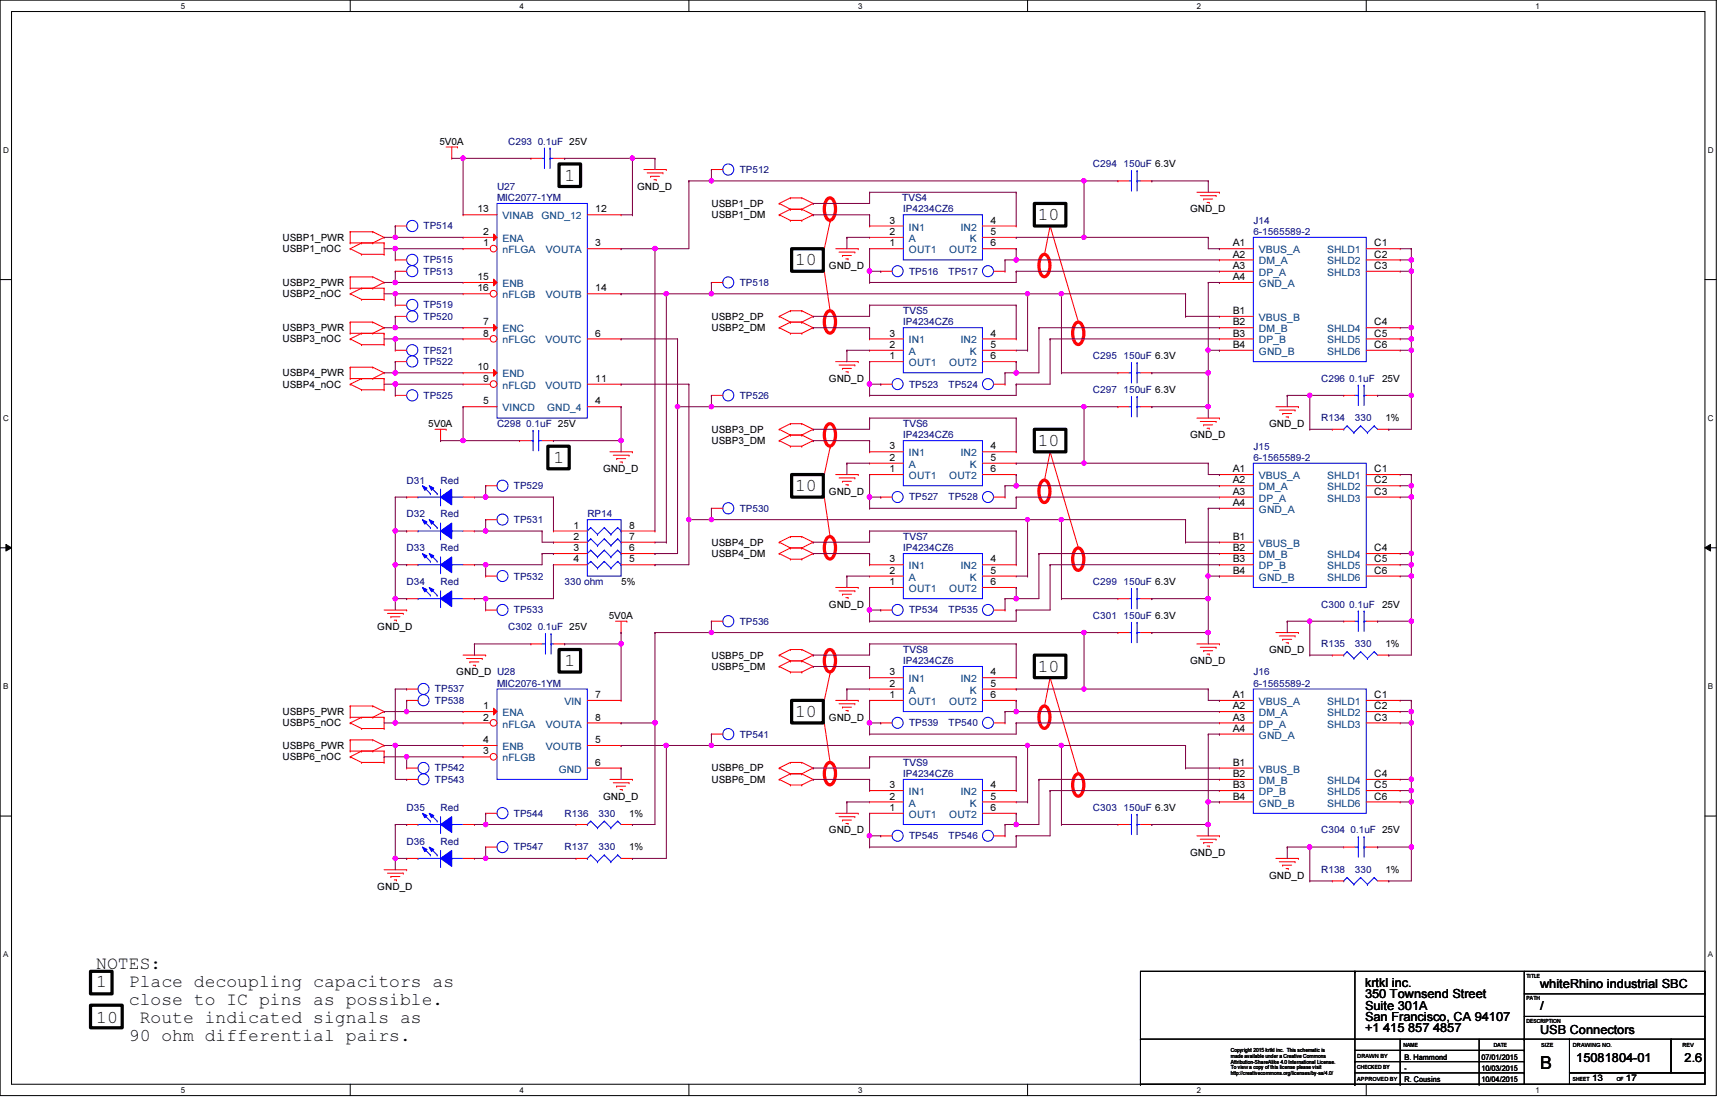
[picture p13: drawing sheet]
<svg xmlns="http://www.w3.org/2000/svg" width="432mm" height="279mm" viewBox="0 0 432 279" stroke-linecap="round" stroke-linejoin="round" font-family="sans-serif">
<defs><g id="words">
<g font-size="4.5">
<text x="141" y="45.1">1</text>
<text x="259.2" y="55">10</text>
<text x="198.5" y="66.3">10</text>
<text x="259.2" y="111.4">10</text>
<text x="138.2" y="115.6">1</text>
<text x="198.5" y="122.6">10</text>
<text x="141" y="166.3">1</text>
<text x="259.2" y="167.8">10</text>
<text x="198.5" y="179">10</text>
<text x="24" y="241.9">NOTES:</text>
<text x="24" y="246.4">1</text>
<text x="32.2" y="246.4">Place decoupling capacitors as</text>
<text x="32.2" y="250.9">close to IC pins as possible.</text>
<text x="24" y="255.4">10</text>
<text x="34.9" y="255.4">Route indicated signals as</text>
<text x="32.2" y="259.8">90 ohm differential pairs.</text>
<text x="384.6" y="266.9">B</text>
</g>
<g font-size="3.1">
<text x="340.9" y="246.5">krtkl inc.</text>
<text x="340.9" y="249.3">350 Townsend Street</text>
<text x="384.6" y="246.7">whiteRhino industrial SBC</text>
<text x="340.9" y="257.7">+1 415 857 4857</text>
<text x="340.9" y="252.1">Suite 301A</text>
<text x="340.9" y="254.9">San Francisco, CA 94107</text>
<text x="384.6" y="252.1">/</text>
<text x="384.6" y="258.3">USB Connectors</text>
<text x="393.7" y="265">15081804-01</text>
<text x="420.7" y="265">2.6</text>
</g>
<g font-size="2.5">
<text x="109.7" y="36.2">5V0A</text>
<text x="159.1" y="47.4">GND_D</text>
<text x="119.3" y="53">13</text>
<text x="148.7" y="53">12</text>
<text x="177.7" y="51.6">USBP1_DP</text>
<text x="297.2" y="53">GND_D</text>
<text x="120.7" y="58.7">2</text>
<text x="177.7" y="54.5">USBP1_DM</text>
<text x="222.2" y="58.7">2</text>
<text x="222.2" y="55.8">3</text>
<text x="247.4" y="55.8">4</text>
<text x="247.4" y="58.7">5</text>
<text x="70.5" y="60.1">USBP1_PWR</text>
<text x="70.5" y="62.9">USBP1_nOC</text>
<text x="120.7" y="61.5">1</text>
<text x="148.7" y="61.5">3</text>
<text x="222.2" y="61.5">1</text>
<text x="247.4" y="61.5">6</text>
<text x="307.8" y="61.5">A1</text>
<text x="307.8" y="64.3">A2</text>
<text x="343.2" y="61.5">C1</text>
<text x="343.2" y="64.3">C2</text>
<text x="70.5" y="71.4">USBP2_PWR</text>
<text x="119.3" y="69.9">15</text>
<text x="207" y="67.1">GND_D</text>
<text x="307.8" y="69.9">A4</text>
<text x="307.8" y="67.1">A3</text>
<text x="343.2" y="67.1">C3</text>
<text x="70.5" y="74.2">USBP2_nOC</text>
<text x="119.3" y="72.8">16</text>
<text x="148.7" y="72.8">14</text>
<text x="70.5" y="82.7">USBP3_PWR</text>
<text x="120.7" y="81.2">7</text>
<text x="177.7" y="82.7">USBP2_DM</text>
<text x="177.7" y="79.8">USBP2_DP</text>
<text x="307.8" y="78.4">B1</text>
<text x="307.8" y="81.2">B2</text>
<text x="343.2" y="81.2">C4</text>
<text x="70.5" y="85.5">USBP3_nOC</text>
<text x="120.7" y="84">8</text>
<text x="148.7" y="84">6</text>
<text x="222.2" y="89.7">1</text>
<text x="222.2" y="86.9">2</text>
<text x="222.2" y="84">3</text>
<text x="247.4" y="84">4</text>
<text x="247.4" y="89.7">6</text>
<text x="247.4" y="86.9">5</text>
<text x="307.8" y="84">B3</text>
<text x="307.8" y="86.9">B4</text>
<text x="343.2" y="86.9">C6</text>
<text x="343.2" y="84">C5</text>
<text x="70.5" y="93.9">USBP4_PWR</text>
<text x="119.3" y="92.5">10</text>
<text x="120.7" y="95.3">9</text>
<text x="148.7" y="95.3">11</text>
<text x="207" y="95.3">GND_D</text>
<text x="345.1" y="95.3">25V</text>
<text x="70.5" y="96.8">USBP4_nOC</text>
<text x="120.7" y="101">5</text>
<text x="148.7" y="101">4</text>
<text x="106.9" y="106.6">5V0A</text>
<text x="316.9" y="106.6">GND_D</text>
<text x="346" y="105.2">1%</text>
<text x="177.7" y="110.9">USBP3_DM</text>
<text x="177.7" y="108">USBP3_DP</text>
<text x="222.2" y="112.2">3</text>
<text x="247.4" y="112.2">4</text>
<text x="297.2" y="109.4">GND_D</text>
<text x="150.6" y="117.9">GND_D</text>
<text x="222.2" y="117.9">1</text>
<text x="222.2" y="115.1">2</text>
<text x="247.4" y="117.9">6</text>
<text x="247.4" y="115.1">5</text>
<text x="307.8" y="117.9">A1</text>
<text x="343.2" y="117.9">C1</text>
<text x="207" y="123.5">GND_D</text>
<text x="307.8" y="123.5">A3</text>
<text x="307.8" y="120.7">A2</text>
<text x="343.2" y="120.7">C2</text>
<text x="343.2" y="123.5">C3</text>
<text x="143.3" y="132">1</text>
<text x="157.1" y="132">8</text>
<text x="307.8" y="126.3">A4</text>
<text x="143.3" y="134.8">2</text>
<text x="143.3" y="137.6">3</text>
<text x="157.1" y="137.6">6</text>
<text x="157.1" y="134.8">7</text>
<text x="177.7" y="136.2">USBP4_DP</text>
<text x="307.8" y="134.8">B1</text>
<text x="307.8" y="137.6">B2</text>
<text x="343.2" y="137.6">C4</text>
<text x="143.3" y="140.4">4</text>
<text x="157.1" y="140.4">5</text>
<text x="177.7" y="139.1">USBP4_DM</text>
<text x="222.2" y="143.3">2</text>
<text x="222.2" y="140.4">3</text>
<text x="247.4" y="140.4">4</text>
<text x="247.4" y="143.3">5</text>
<text x="307.8" y="140.4">B3</text>
<text x="307.8" y="143.3">B4</text>
<text x="343.2" y="143.3">C6</text>
<text x="343.2" y="140.4">C5</text>
<text x="155.1" y="146.1">5%</text>
<text x="222.2" y="146.1">1</text>
<text x="247.4" y="146.1">6</text>
<text x="152" y="154.6">5V0A</text>
<text x="207" y="151.7">GND_D</text>
<text x="345.1" y="151.7">25V</text>
<text x="94.2" y="157.4">GND_D</text>
<text x="346" y="161.6">1%</text>
<text x="177.7" y="167.3">USBP5_DM</text>
<text x="177.7" y="164.4">USBP5_DP</text>
<text x="297.2" y="165.8">GND_D</text>
<text x="316.9" y="163">GND_D</text>
<text x="114" y="168.7">GND_D U28</text>
<text x="222.2" y="171.4">2</text>
<text x="222.2" y="168.6">3</text>
<text x="247.4" y="168.6">4</text>
<text x="247.4" y="171.4">5</text>
<text x="70.5" y="178.5">USBP5_PWR</text>
<text x="120.7" y="177.1">1</text>
<text x="120.7" y="179.9">2</text>
<text x="148.7" y="174.3">7</text>
<text x="148.7" y="179.9">8</text>
<text x="207" y="179.9">GND_D</text>
<text x="222.2" y="174.3">1</text>
<text x="247.4" y="174.3">6</text>
<text x="307.8" y="179.9">A3</text>
<text x="307.8" y="174.3">A1</text>
<text x="307.8" y="177.1">A2</text>
<text x="343.2" y="174.3">C1</text>
<text x="343.2" y="177.1">C2</text>
<text x="343.2" y="179.9">C3</text>
<text x="70.5" y="181.4">USBP5_nOC</text>
<text x="120.7" y="185.5">4</text>
<text x="148.7" y="185.5">5</text>
<text x="307.8" y="182.7">A4</text>
<text x="70.5" y="187">USBP6_PWR</text>
<text x="70.5" y="189.8">USBP6_nOC</text>
<text x="120.7" y="188.4">3</text>
<text x="148.7" y="191.2">6</text>
<text x="307.8" y="191.2">B1</text>
<text x="177.7" y="195.5">USBP6_DM</text>
<text x="177.7" y="192.6">USBP6_DP</text>
<text x="222.2" y="196.8">3</text>
<text x="247.4" y="196.8">4</text>
<text x="307.8" y="194">B2</text>
<text x="307.8" y="196.8">B3</text>
<text x="343.2" y="194">C4</text>
<text x="343.2" y="196.8">C5</text>
<text x="150.6" y="199.6">GND_D</text>
<text x="157.1" y="203.9">1%</text>
<text x="222.2" y="202.5">1</text>
<text x="222.2" y="199.6">2</text>
<text x="247.4" y="202.5">6</text>
<text x="247.4" y="199.6">5</text>
<text x="307.8" y="199.6">B4</text>
<text x="343.2" y="199.6">C6</text>
<text x="207" y="208.1">GND_D</text>
<text x="157.1" y="212.3">1%</text>
<text x="297.2" y="213.7">GND_D</text>
<text x="316.9" y="219.4">GND_D</text>
<text x="346" y="218">1%</text>
<text x="94.2" y="222.2">GND_D</text>
</g>
<g font-size="2.5" fill="#000080">
<text x="126.9" y="36.2">C293 0.1uF 25V</text>
<text x="273" y="41.8">C294 150uF 6.3V</text>
<text x="124.1" y="47.4">U27</text>
<text x="184.7" y="43.2">TP512</text>
<text x="124.1" y="50.2">MIC2077-1YM</text>
<text x="225.3" y="50.2">TVS4</text>
<text x="225.6" y="53">IP4234CZ6</text>
<text x="105.8" y="57.3">TP514</text>
<text x="313" y="55.9">J14</text>
<text x="313" y="58.7">6-1565589-2</text>
<text x="105.8" y="65.7">TP515</text>
<text x="105.8" y="68.6">TP513</text>
<text x="184.7" y="71.4">TP518</text>
<text x="227" y="68.6">TP516</text>
<text x="236.9" y="68.6">TP517</text>
<text x="105.8" y="77">TP519</text>
<text x="105.8" y="79.8">TP520</text>
<text x="225.6" y="78.4">TVS5</text>
<text x="225.6" y="81.2">IP4234CZ6</text>
<text x="105.8" y="88.3">TP521</text>
<text x="273" y="89.7">C295 150uF 6.3V</text>
<text x="105.8" y="91.1">TP522</text>
<text x="329.9" y="95.3">C296 0.1uF</text>
<text x="105.8" y="99.6">TP525</text>
<text x="184.7" y="99.6">TP526</text>
<text x="227" y="96.8">TP523</text>
<text x="236.9" y="96.8">TP524</text>
<text x="273" y="98.2">C297 150uF 6.3V</text>
<text x="124.1" y="106.6">C298 0.1uF 25V</text>
<text x="225.6" y="106.6">TVS6</text>
<text x="329.9" y="105.2">R134</text>
<text x="338.4" y="105.2">330</text>
<text x="225.6" y="109.4">IP4234CZ6</text>
<text x="313" y="112.3">J15</text>
<text x="313" y="115.1">6-1565589-2</text>
<text x="101.6" y="120.7">D31</text>
<text x="110" y="120.7">Red</text>
<text x="128.4" y="122.1">TP529</text>
<text x="227" y="125">TP527</text>
<text x="236.9" y="125">TP528</text>
<text x="101.6" y="129.2">D32</text>
<text x="110" y="129.2">Red</text>
<text x="128.4" y="130.6">TP531</text>
<text x="146.7" y="129.2">RP14</text>
<text x="184.7" y="127.8">TP530</text>
<text x="101.6" y="137.6">D33</text>
<text x="110" y="137.6">Red</text>
<text x="225.6" y="134.8">TVS7</text>
<text x="225.6" y="137.6">IP4234CZ6</text>
<text x="101.6" y="146.1">D34</text>
<text x="110" y="146.1">Red</text>
<text x="128.4" y="144.7">TP532</text>
<text x="141" y="146.1">330 ohm</text>
<text x="273" y="146.1">C299 150uF 6.3V</text>
<text x="128.4" y="153.2">TP533</text>
<text x="184.7" y="156">TP536</text>
<text x="227" y="153.2">TP534</text>
<text x="236.9" y="153.2">TP535</text>
<text x="273" y="154.6">C301 150uF 6.3V</text>
<text x="329.9" y="151.7">C300 0.1uF</text>
<text x="126.9" y="157.4">C302 0.1uF 25V</text>
<text x="329.9" y="161.6">R135</text>
<text x="338.4" y="161.6">330</text>
<text x="225.6" y="163">TVS8</text>
<text x="225.6" y="165.8">IP4234CZ6</text>
<text x="108.6" y="172.9">TP537</text>
<text x="124.1" y="171.4">MIC2076-1YM</text>
<text x="313" y="168.7">J16</text>
<text x="313" y="171.4">6-1565589-2</text>
<text x="108.6" y="175.7">TP538</text>
<text x="184.7" y="184.1">TP541</text>
<text x="227" y="181.4">TP539</text>
<text x="236.9" y="181.4">TP540</text>
<text x="225.6" y="191.2">TVS9</text>
<text x="108.6" y="195.5">TP543</text>
<text x="108.6" y="192.6">TP542</text>
<text x="225.6" y="194">IP4234CZ6</text>
<text x="101.6" y="202.5">D35</text>
<text x="110" y="202.5">Red</text>
<text x="128.4" y="203.9">TP544</text>
<text x="141" y="203.9">R136</text>
<text x="149.5" y="203.9">330</text>
<text x="273" y="202.5">C303 150uF 6.3V</text>
<text x="227" y="209.5">TP545</text>
<text x="236.9" y="209.5">TP546</text>
<text x="329.9" y="208.1">C304 0.1uF 25V</text>
<text x="101.6" y="210.9">D36</text>
<text x="110" y="210.9">Red</text>
<text x="128.4" y="212.3">TP547</text>
<text x="141" y="212.3">R137</text>
<text x="149.5" y="212.3">330</text>
<text x="329.9" y="218">R138</text>
<text x="338.4" y="218">330</text>
</g>
<g font-size="2.5" fill="#004080">
<text x="125.5" y="54.8">VINAB</text>
<text x="135.2" y="54.8">GND_12</text>
<text x="227" y="57.6">IN1</text>
<text x="239.9" y="57.6">IN2</text>
<text x="125.5" y="60.4">ENA</text>
<text x="125.5" y="63.2">nFLGA</text>
<text x="136.4" y="63.2">VOUTA</text>
<text x="227" y="63.2">OUT1</text>
<text x="227" y="60.4">A</text>
<text x="237.1" y="63.2">OUT2</text>
<text x="242.2" y="60.4">K</text>
<text x="314.4" y="63.2">VBUS_A</text>
<text x="331.5" y="63.2">SHLD1</text>
<text x="125.5" y="71.7">ENB</text>
<text x="314.4" y="71.7">GND_A</text>
<text x="314.4" y="68.9">DP_A</text>
<text x="314.4" y="66">DM_A</text>
<text x="331.5" y="66">SHLD2</text>
<text x="331.5" y="68.9">SHLD3</text>
<text x="125.5" y="74.5">nFLGB</text>
<text x="136.4" y="74.5">VOUTB</text>
<text x="125.5" y="83">ENC</text>
<text x="314.4" y="80.1">VBUS_B</text>
<text x="314.4" y="83">DM_B</text>
<text x="331.5" y="83">SHLD4</text>
<text x="125.5" y="85.8">nFLGC</text>
<text x="136.2" y="85.8">VOUTC</text>
<text x="227" y="88.6">A</text>
<text x="227" y="85.8">IN1</text>
<text x="239.9" y="85.8">IN2</text>
<text x="242.2" y="88.6">K</text>
<text x="314.4" y="85.8">DP_B</text>
<text x="314.4" y="88.6">GND_B</text>
<text x="331.5" y="88.6">SHLD6</text>
<text x="331.5" y="85.8">SHLD5</text>
<text x="125.5" y="94.2">END</text>
<text x="227" y="91.4">OUT1</text>
<text x="237.1" y="91.4">OUT2</text>
<text x="125.5" y="97.1">nFLGD</text>
<text x="136.2" y="97.1">VOUTD</text>
<text x="125.5" y="102.7">VINCD</text>
<text x="136.7" y="102.7">GND_4</text>
<text x="227" y="114">IN1</text>
<text x="239.9" y="114">IN2</text>
<text x="227" y="119.6">OUT1</text>
<text x="227" y="116.8">A</text>
<text x="237.1" y="119.6">OUT2</text>
<text x="242.2" y="116.8">K</text>
<text x="314.4" y="119.6">VBUS_A</text>
<text x="331.5" y="119.6">SHLD1</text>
<text x="314.4" y="125.3">DP_A</text>
<text x="314.4" y="122.4">DM_A</text>
<text x="331.5" y="122.4">SHLD2</text>
<text x="331.5" y="125.3">SHLD3</text>
<text x="314.4" y="128.1">GND_A</text>
<text x="314.4" y="136.5">VBUS_B</text>
<text x="227" y="142.2">IN1</text>
<text x="239.9" y="142.2">IN2</text>
<text x="314.4" y="139.4">DM_B</text>
<text x="314.4" y="142.2">DP_B</text>
<text x="331.5" y="139.4">SHLD4</text>
<text x="331.5" y="142.2">SHLD5</text>
<text x="227" y="147.8">OUT1</text>
<text x="227" y="145">A</text>
<text x="237.1" y="147.8">OUT2</text>
<text x="242.2" y="145">K</text>
<text x="314.4" y="145">GND_B</text>
<text x="331.5" y="145">SHLD6</text>
<text x="227" y="173.2">A</text>
<text x="227" y="170.3">IN1</text>
<text x="239.9" y="170.3">IN2</text>
<text x="242.2" y="173.2">K</text>
<text x="125.5" y="178.8">ENA</text>
<text x="141" y="176">VIN</text>
<text x="227" y="176">OUT1</text>
<text x="237.1" y="176">OUT2</text>
<text x="314.4" y="176">VBUS_A</text>
<text x="314.4" y="178.8">DM_A</text>
<text x="331.5" y="176">SHLD1</text>
<text x="331.5" y="178.8">SHLD2</text>
<text x="125.5" y="181.7">nFLGA</text>
<text x="136.4" y="181.7">VOUTA</text>
<text x="314.4" y="184.4">GND_A</text>
<text x="314.4" y="181.7">DP_A</text>
<text x="331.5" y="181.7">SHLD3</text>
<text x="125.5" y="187.3">ENB</text>
<text x="125.5" y="190.1">nFLGB</text>
<text x="136.4" y="187.3">VOUTB</text>
<text x="139.5" y="192.9">GND</text>
<text x="314.4" y="192.9">VBUS_B</text>
<text x="314.4" y="195.7">DM_B</text>
<text x="331.5" y="195.7">SHLD4</text>
<text x="227" y="201.4">A</text>
<text x="227" y="198.5">IN1</text>
<text x="239.9" y="198.5">IN2</text>
<text x="242.2" y="201.4">K</text>
<text x="314.4" y="198.5">DP_B</text>
<text x="314.4" y="201.4">GND_B</text>
<text x="331.5" y="201.4">SHLD6</text>
<text x="331.5" y="198.5">SHLD5</text>
<text x="227" y="204.2">OUT1</text>
<text x="237.1" y="204.2">OUT2</text>
</g>
<g font-size="2.2">
<text x="397.6" y="269.9">13</text>
<text x="406.1" y="269.9">17</text>
</g>
<g font-size="2">
<text x="45.2" y="2.2">5</text>
<text x="129.8" y="2.2">4</text>
<text x="214.3" y="2.2">3</text>
<text x="298.9" y="2.2">2</text>
<text x="383.5" y="2.2">1</text>
<text x=".8" y="38.1">D</text>
<text x="426.5" y="38.1">D</text>
<text x=".8" y="105.1">C</text>
<text x="426.5" y="105.1">C</text>
<text x=".8" y="172">B</text>
<text x="426.5" y="172">B</text>
<text x=".8" y="239">A</text>
<text x="426.5" y="239">A</text>
<text x="45.2" y="272.9">5</text>
<text x="129.8" y="272.9">4</text>
<text x="214.3" y="272.9">3</text>
<text x="298.9" y="272.9">2</text>
<text x="383.5" y="272.9">1</text>
</g>
<g font-size="1.9">
<text x="350.8" y="267.4">-</text>
<text x="350.8" y="264.6">B. Hammond</text>
<text x="370" y="264.6">07/01/2015</text>
<text x="370" y="267.4">10/03/2015</text>
<text x="350.8" y="270.3">R. Cousins</text>
<text x="370" y="270.3">10/04/2015</text>
</g>
<g font-size="1.4">
<text x="381.3" y="244.1">TITLE</text>
<text x="381.3" y="249.8">PATH</text>
<text x="381.3" y="255.4">DESCRIPTION</text>
<text x="307.4" y="262.7">Copyright 2015 krtkl inc. This schematic is</text>
<text x="350.5" y="261.3">NAME</text>
<text x="373.1" y="261.3">DATE</text>
<text x="384.9" y="261.3">SIZE</text>
<text x="392.8" y="261.3">DRAWING NO.</text>
<text x="420.2" y="261.3">REV</text>
<text x="307.4" y="264.2">made available under a Creative Commons</text>
<text x="307.4" y="265.6">Attribution-ShareAlike 4.0 International License.</text>
<text x="307.4" y="267">To view a copy of this license please visit</text>
<text x="307.4" y="268.5">http://creativecommons.org/licenses/by-sa/4.0/</text>
<text x="339" y="264.2">DRAWN BY</text>
<text x="339" y="269.8">APPROVED BY</text>
<text x="339" y="267">CHECKED BY</text>
<text x="392.8" y="269.8">SHEET</text>
<text x="403.8" y="269.8">OF</text>
</g>
</g></defs>
<path d="M0 0h428.6v273.6h-428.6zM2.9 2.9h422.9v267.8h-422.9z" fill="none" stroke="#000" stroke-width=".25"/>
<g fill="#fff">
<path d="M45.2 .4h1.1v2.2h-1.1z"/>
<path d="M45.2 271.1h1.1v2.2h-1.1z"/>
</g>
<path d="M87.5 0v2.9M87.5 270.7v2.9" fill="none" stroke="#000" stroke-width=".25"/>
<g fill="#fff">
<path d="M129.8 .4h1.1v2.2h-1.1z"/>
<path d="M129.8 271.1h1.1v2.2h-1.1z"/>
</g>
<path d="M172 0v2.9M172 270.7v2.9" fill="none" stroke="#000" stroke-width=".25"/>
<g fill="#fff">
<path d="M214.3 .4h1.1v2.2h-1.1z"/>
<path d="M214.3 271.1h1.1v2.2h-1.1z"/>
</g>
<path d="M256.6 0v2.9M256.6 270.7v2.9" fill="none" stroke="#000" stroke-width=".25"/>
<g fill="#fff">
<path d="M298.9 .4h1.1v2.2h-1.1z"/>
<path d="M298.9 271.1h1.1v2.2h-1.1z"/>
</g>
<path d="M341.2 0v2.9M341.2 270.7v2.9" fill="none" stroke="#000" stroke-width=".25"/>
<g fill="#fff">
<path d="M383.5 .4h1.1v2.2h-1.1z"/>
<path d="M383.5 271.1h1.1v2.2h-1.1z"/>
<path d="M.8 36.3h1.4v2.3h-1.4z"/>
<path d="M426.5 36.3h1.4v2.3h-1.4z"/>
<path d="M.8 103.3h1.4v2.2h-1.4z"/>
<path d="M426.5 103.3h1.4v2.2h-1.4z"/>
</g>
<path d="M0 69.8h2.9M425.8 69.8h2.8" fill="none" stroke="#000" stroke-width=".25"/>
<g fill="#fff">
<path d="M.8 170.2h1.3v2.3h-1.3z"/>
<path d="M426.5 170.2h1.3v2.3h-1.3z"/>
</g>
<path d="M0 136.8h2.9M1.5 135.9l1.4 .9-1.4 .8zM425.8 136.8l1.4-.9v1.7zM425.8 136.8h2.8" fill="none" stroke="#000" stroke-width=".25"/>
<path d="M1.5 135.9l1.4 .9-1.4 .8zM425.8 136.8l1.4-.9v1.7z" fill="#000"/>
<g fill="#fff">
<path d="M.8 237.2h1.3v2.2h-1.3z"/>
<path d="M426.5 237.2h1.3v2.2h-1.3z"/>
</g>
<g fill="none" stroke="#000" stroke-width=".25">
<path d="M0 203.8h2.9M425.8 203.8h2.8M284.8 259.5h.1M284.8 259.5h95.9M338.4 242.5h.1M338.4 242.5v28.2M349.7 259.5v11.2M369.4 259.5v11.2M380.7 259.5h11.3v11.2h-11.3zM380.7 259.5h.1M380.7 242.5v17M380.7 248.2h45.1"/>
<path d="M380.7 253.8h45.1M392 259.5h25.3v8.4h-25.3zM417.3 259.5h8.5v8.4h-8.5zM425.8 242.5h.1M425.8 248.2h.1M425.8 253.8h.1M425.8 242.5h-141v28.2M425.8 242.5v17M284.8 270.7h.1M284.8 270.7h95.9M338.4 270.7h.1M338.4 265.1h.1"/>
<path d="M338.4 262.3h42.3M338.4 265.1h42.3M338.4 267.9h42.3M349.7 270.7h.1M369.4 270.7h.1M380.7 262.3h.1M380.7 267.9h.1M392 267.9h33.8v2.8h-33.8z"/>
</g>
<path d="M206.5 49.8a.95 .95 0 0 1 1-.4 .95 .95 0 0 1 .7 .8 4.2 4.2 0 0 1-.6 4.7 1.02 1.02 0 0 1-1.3-.7 4.8 4.8 0 0 1 .2-4.4zM206.5 78a.95 .95 0 0 1 1-.4 .95 .95 0 0 1 .7 .8 4.2 4.2 0 0 1-.6 4.7 1.02 1.02 0 0 1-1.3-.7 4.8 4.8 0 0 1 .2-4.4zM260.1 63.9a.93 .93 0 0 1 1-.4 .93 .93 0 0 1 .7 .8 4.2 4.2 0 0 1-.6 4.7 .98 .98 0 0 1-1.3-.7 4.9 4.9 0 0 1 .2-4.4zM268.6 80.8a.95 .95 0 0 1 1-.3 .95 .95 0 0 1 .7 .7 4.2 4.2 0 0 1-.6 4.7 1.02 1.02 0 0 1-1.4-.7 4.8 4.8 0 0 1 .3-4.4zM206.5 106.2a.95 .95 0 0 1 1-.4 .95 .95 0 0 1 .7 .8 4.2 4.2 0 0 1-.6 4.7 1.02 1.02 0 0 1-1.3-.7 4.8 4.8 0 0 1 .2-4.4zM206.5 134.4a.95 .95 0 0 1 1-.4 .95 .95 0 0 1 .7 .8 4.2 4.2 0 0 1-.6 4.7 1.02 1.02 0 0 1-1.3-.8 4.8 4.8 0 0 1 .2-4.3zM260.1 120.3a.93 .93 0 0 1 1-.4 .93 .93 0 0 1 .7 .8 4.2 4.2 0 0 1-.6 4.7 .98 .98 0 0 1-1.3-.7 4.9 4.9 0 0 1 .2-4.4zM268.6 137.2a.95 .95 0 0 1 1-.4 .95 .95 0 0 1 .7 .8 4.2 4.2 0 0 1-.6 4.7 1.02 1.02 0 0 1-1.4-.7 4.8 4.8 0 0 1 .3-4.4zM206.5 162.6a.95 .95 0 0 1 1-.4 .95 .95 0 0 1 .7 .8 4.2 4.2 0 0 1-.6 4.7 1.02 1.02 0 0 1-1.3-.8 4.8 4.8 0 0 1 .2-4.3zM260.1 176.7a.93 .93 0 0 1 1-.4 .93 .93 0 0 1 .7 .8 4.2 4.2 0 0 1-.6 4.7 .98 .98 0 0 1-1.3-.8 4.9 4.9 0 0 1 .2-4.3zM206.5 190.7a.95 .95 0 0 1 1-.3 .95 .95 0 0 1 .7 .8 4.2 4.2 0 0 1-.6 4.7 1.02 1.02 0 0 1-1.3-.8 4.8 4.8 0 0 1 .2-4.4zM268.6 193.6a.95 .95 0 0 1 1-.4 .95 .95 0 0 1 .7 .8 4.2 4.2 0 0 1-.6 4.7 1.02 1.02 0 0 1-1.4-.7 4.8 4.8 0 0 1 .3-4.4z" fill="none" stroke="#f00" stroke-width=".8"/>
<g fill="none" stroke="#f00" stroke-width=".25">
<path d="M111.4 36.7h2.9M112.8 39.5h.1M112.8 36.7v2.8M114.3 36.7h.1M87.5 57.9h.1M87.5 57.9v2.8M87.5 57.9h5.6M93.1 57.9h.1M93.1 57.9l2.8 1.4M95.9 59.3h.1M95.9 59.3l-2.8 1.4M98.7 56.4h.1"/>
<path d="M98.7 56.4h2.9M160.8 42.3h5.6M161.6 43.2h4M162.5 44h.1M162.5 44h2.2M163.3 44.9h.6M163.9 44.9h.1M165.6 43.2h.1M166.4 42.3h.1M194.6 53.6h.1M194.6 50.8h.1M194.6 53.6l2.8 1.4"/>
<path d="M194.6 50.8l2.8 1.4M197.4 52.2h.1M197.4 55h.1M197.4 49.4h.1M197.4 52.2h2.8M197.4 52.2l-2.8 1.4M197.4 55h2.8M197.4 49.4h2.8M197.4 49.4l-2.8 1.4M200.2 52.2h.1M200.2 55h.1M200.2 49.4h.1"/>
<path d="M200.2 52.2l2.9 1.4M200.2 49.4l2.9 1.4M203.1 53.6h.1M203.1 50.8h.1M203.1 53.6l-2.9 1.4M203.1 50.8l-2.9 1.4M207.3 55.3h.1M207.3 55.3l-1.4 6.8M262.3 56.4h.1M262.3 56.4l-1.4 7.1M262.3 56.4l7 24M298.9 48h5.6"/>
<path d="M299.8 48.9h3.9M300.6 49.7h.1M300.6 49.7h2.3M301.5 50.5h.5M302 50.5h.1M303.7 48.9h.1M304.5 48h.1M87.5 69.1h.1M87.5 72h.1M87.5 60.7h.1M87.5 62.1h.1M87.5 73.4h.1"/>
<path d="M87.5 69.1v2.9M87.5 72h8.4M87.5 69.1h5.6M87.5 60.7h8.4M87.5 62.1l2.8 1.4M87.5 73.4l2.8 1.4M90.3 63.5h.1M90.3 60.7h.1M90.3 74.8h.1M90.3 72h.1M90.3 63.5h5.6M90.3 60.7l-2.8 1.4"/>
<path d="M90.3 74.8h5.6M90.3 72l-2.8 1.4M93.1 72h.1M93.1 69.1h.1M93.1 60.7h.1M93.1 69.1l2.8 1.4M95.9 70.5h.1M95.9 63.5h.1M95.9 60.7h.1M95.9 74.8h.1M95.9 72h.1M95.9 70.5l-2.8 1.5"/>
<path d="M95.9 60.7v2.8M95.9 72v2.8M177.7 70.5h.1M177.7 70.5h2.8M194.6 79h.1M194.6 79l2.8 1.4M197.4 77.6h.1M197.4 77.6h2.8M197.4 77.6l-2.8 1.4M200.2 77.6h.1M200.2 77.6l2.9 1.4M203.1 79h.1"/>
<path d="M203.1 79l-2.9 1.4M205.9 67.7l1.4 9.9M207.3 77.6h.1M208.7 62.1h5.6M209.5 62.9h4M210.4 63.8h.1M210.4 63.8h2.2M211.2 64.6h.6M211.8 64.6h.1M213.5 62.9h.1M214.3 62.1h.1M220 67.7h.1"/>
<path d="M220 67.7h2.8M248.2 67.7h2.8M251 67.7h.1M304.5 70.5h.1M304.5 67.7h.1M304.5 62.1h.1M304.5 64.9h.1M304.5 79h.1M304.5 62.1h8.5M304.5 70.5h8.5M304.5 67.7h8.5M304.5 64.9h8.5"/>
<path d="M304.5 79h8.5M341.2 62.1h8.5M341.2 67.7h8.5M341.2 64.9h8.5M349.7 62.1h.1M349.7 64.9h.1M349.7 67.7h.1M87.5 91.7h.1M87.5 94.5h.1M87.5 80.4h.1M87.5 83.2h.1M87.5 84.6h.1"/>
<path d="M87.5 95.9h.1M87.5 80.4v2.8M87.5 91.7v2.8M87.5 94.5h8.4M87.5 91.7h5.6M87.5 83.2h8.4M87.5 80.4h5.6M87.5 84.6l2.8 1.5M87.5 95.9l2.8 1.4M90.3 86.1h.1M90.3 83.2h.1M90.3 97.3h.1"/>
<path d="M90.3 94.5h.1M90.3 86.1h5.6M90.3 83.2l-2.8 1.4M90.3 97.3h5.6M90.3 94.5l-2.8 1.4M93.1 94.5h.1M93.1 91.7h.1M93.1 83.2h.1M93.1 80.4h.1M93.1 91.7l2.8 1.4M93.1 80.4l2.8 1.4M95.9 93.1h.1"/>
<path d="M95.9 81.8h.1M95.9 86.1h.1M95.9 83.2h.1M95.9 97.3h.1M95.9 94.5h.1M95.9 93.1l-2.8 1.4M95.9 81.8l-2.8 1.4M95.9 83.2v2.9M95.9 94.5v2.8M194.6 81.8h.1M194.6 81.8l2.8 1.4M197.4 80.4h.1"/>
<path d="M197.4 83.2h.1M197.4 83.2h2.8M197.4 80.4h2.8M197.4 80.4l-2.8 1.4M200.2 80.4h.1M200.2 83.2h.1M200.2 80.4l2.9 1.4M203.1 81.8h.1M203.1 81.8l-2.9 1.4M208.7 90.3h5.6M209.5 91.1h4M210.4 92h.1"/>
<path d="M210.4 92h2.2M211.2 92.8h.6M211.8 92.8h.1M213.5 91.1h.1M214.3 90.3h.1M217.2 90.3h.1M217.2 87.5h.1M217.2 84.6h.1M217.2 90.3h8.4M217.2 84.6h8.4M217.2 87.5h8.4M245.4 90.3h8.4"/>
<path d="M245.4 84.6h8.4M245.4 87.5h8.4M248.2 95.9h2.8M251 95.9h.1M253.8 84.6h.1M253.8 90.3h.1M253.8 87.5h.1M279.2 93.1h.1M279.2 93.1h2.8M284.8 93.1h2.9M287.7 93.1h.1M304.5 81.8h.1"/>
<path d="M304.5 84.6h.1M304.5 87.5h.1M304.5 81.8h8.5M304.5 84.6h8.5M304.5 87.5h8.5M335.6 98.7h.1M335.6 98.7h2.8M341.2 81.8h8.5M341.2 84.6h8.5M341.2 87.5h8.5M341.2 98.7h2.8M344 98.7h.1"/>
<path d="M349.7 81.8h.1M349.7 87.5h.1M349.7 84.6h.1M108.6 107.2h2.8M110 110h.1M110 107.2v2.8M111.4 107.2h.1M152.3 112.8h5.6M153.2 113.7h3.9M154 114.5h.1M154 114.5h2.3M154.9 115.4h.5"/>
<path d="M155.4 115.4h.1M157.1 113.7h.1M157.9 112.8h.1M194.6 110h.1M194.6 107.2h.1M194.6 110l2.8 1.4M194.6 107.2l2.8 1.4M197.4 108.6h.1M197.4 111.4h.1M197.4 105.8h.1M197.4 108.6h2.8M197.4 108.6l-2.8 1.4"/>
<path d="M197.4 111.4h2.8M197.4 105.8h2.8M197.4 105.8l-2.8 1.4M200.2 108.6h.1M200.2 111.4h.1M200.2 105.8h.1M200.2 108.6l2.9 1.4M200.2 105.8l2.9 1.4M203.1 110h.1M203.1 107.2h.1M203.1 110l-2.9 1.4M203.1 107.2l-2.9 1.4"/>
<path d="M207.3 111.7h.1M207.3 111.7l-1.4 6.8M208.7 118.5h5.6M209.5 119.3h4M213.5 119.3h.1M214.3 118.5h.1M262.3 112.8h.1M262.3 112.8l-1.4 7.1M262.3 112.8l7 24M298.9 104.4h5.6M299.8 105.2h3.9M300.6 106.1h.1"/>
<path d="M300.6 106.1h2.3M301.5 106.9h.5M302 106.9h.1M303.7 105.2h.1M304.5 104.4h.1M318.6 101.6h5.7M319.5 102.4h3.9M320.3 103.3h.1M320.3 103.3h2.3M321.2 104.1h.5M321.7 104.1h.1M323.4 102.4h.1"/>
<path d="M324.3 101.6h.1M177.7 126.9h.1M177.7 126.9h2.8M194.6 138.2h.1M194.6 135.4h.1M194.6 138.2l2.8 1.4M194.6 135.4l2.8 1.4M197.4 136.8h.1M197.4 139.6h.1M197.4 134h.1M197.4 136.8h2.8M197.4 136.8l-2.8 1.4"/>
<path d="M197.4 139.6h2.8M197.4 134h2.8M197.4 134l-2.8 1.4M200.2 136.8h.1M200.2 139.6h.1M200.2 134h.1M200.2 136.8l2.9 1.4M200.2 134l2.9 1.4M203.1 138.2h.1M203.1 135.4h.1M203.1 138.2l-2.9 1.4M203.1 135.4l-2.9 1.4"/>
<path d="M205.9 124.1l1.4 9.9M207.3 134h.1M210.4 120.2h.1M210.4 120.2h2.2M211.2 121h.6M211.8 121h.1M95.9 152.3h5.7M96.8 153.2h3.9M97.6 154h.1M97.6 154h2.3M98.5 154.9h.5M99 154.9h.1"/>
<path d="M100.7 153.2h.1M101.6 152.3h.1M153.7 155.1h2.8M155.1 157.9h.1M155.1 155.1v2.8M156.5 155.1h.1M208.7 146.7h5.6M209.5 147.5h4M210.4 148.4h.1M210.4 148.4h2.2M211.2 149.2h.6M211.8 149.2h.1"/>
<path d="M213.5 147.5h.1M214.3 146.7h.1M279.2 157.9h.1M279.2 157.9h2.8M284.8 157.9h2.9M287.7 157.9h.1M318.6 157.9h5.7M319.5 158.8h3.9M320.3 159.6h.1M320.3 159.6h2.3M323.4 158.8h.1M324.3 157.9h.1"/>
<path d="M87.5 176.3h.1M87.5 179.1h.1M87.5 176.3v2.8M87.5 179.1h8.4M87.5 176.3h5.6M90.3 179.1h.1M90.3 179.1l-2.8 1.4M93.1 179.1h.1M93.1 176.3h.1M93.1 176.3l2.8 1.4M95.9 177.7h.1M95.9 179.1h.1"/>
<path d="M95.9 177.7l-2.8 1.4M95.9 179.1v2.8M101.6 174.9h.1M101.6 174.9h2.8M115.7 163.6h5.6M116.5 164.4h3.9M117.3 165.3h.1M117.3 165.3h2.3M118.2 166.1h.5M118.7 166.1h.1M120.4 164.4h.1M121.3 163.6h.1"/>
<path d="M194.6 166.4h.1M194.6 163.6h.1M194.6 166.4l2.8 1.4M194.6 163.6l2.8 1.4M197.4 165h.1M197.4 167.8h.1M197.4 162.2h.1M197.4 165h2.8M197.4 165l-2.8 1.4M197.4 167.8h2.8M197.4 162.2h2.8M197.4 162.2l-2.8 1.4"/>
<path d="M200.2 165h.1M200.2 167.8h.1M200.2 162.2h.1M200.2 165l2.9 1.4M200.2 162.2l2.9 1.4M203.1 166.4h.1M203.1 163.6h.1M203.1 166.4l-2.9 1.4M203.1 163.6l-2.9 1.4M207.3 168.1h.1M207.3 168.1l-1.4 6.8M208.7 174.9h5.6"/>
<path d="M209.5 175.7h4M210.4 176.6h.1M210.4 176.6h2.2M211.2 177.4h.6M211.8 177.4h.1M213.5 175.7h.1M214.3 174.9h.1M262.3 169.2h.1M262.3 169.2l-1.4 7.1M262.3 169.2l7 24M298.9 160.8h5.6M299.8 161.6h3.9"/>
<path d="M300.6 162.5h.1M300.6 162.5h2.3M301.5 163.3h.5M302 163.3h.1M303.7 161.6h.1M304.5 160.8h.1M321.2 160.5h.5M321.7 160.5h.1M87.5 184.7h.1M87.5 187.5h.1M87.5 180.5h.1M87.5 189h.1"/>
<path d="M87.5 187.5h8.4M87.5 184.7h5.6M87.5 184.7v2.8M87.5 180.5l2.8 1.4M87.5 189l2.8 1.4M90.3 181.9h.1M90.3 190.4h.1M90.3 187.5h.1M90.3 190.4h5.6M90.3 181.9h5.6M90.3 187.5l-2.8 1.5M93.1 187.5h.1"/>
<path d="M93.1 184.7h.1M93.1 184.7l2.8 1.4M95.9 186.1h.1M95.9 181.9h.1M95.9 190.4h.1M95.9 187.5h.1M95.9 186.1l-2.8 1.4M95.9 187.5v2.9M101.6 194.6h.1M101.6 194.6h2.8M152.3 194.6h5.6M153.2 195.5h3.9"/>
<path d="M154 196.3h.1M154 196.3h2.3M154.9 197.1h.5M155.4 197.1h.1M157.1 195.5h.1M157.9 194.6h.1M177.7 183.3h.1M177.7 183.3h2.8M194.6 194.6h.1M194.6 191.8h.1M194.6 194.6l2.8 1.4M194.6 191.8l2.8 1.4"/>
<path d="M197.4 193.2h.1M197.4 196h.1M197.4 190.4h.1M197.4 193.2h2.8M197.4 193.2l-2.8 1.4M197.4 196h2.8M197.4 190.4h2.8M197.4 190.4l-2.8 1.4M200.2 193.2h.1M200.2 196h.1M200.2 190.4h.1M200.2 193.2l2.9 1.4"/>
<path d="M200.2 190.4l2.9 1.4M203.1 194.6h.1M203.1 191.8h.1M203.1 194.6l-2.9 1.4M203.1 191.8l-2.9 1.4M205.9 180.5l1.4 9.9M207.3 190.4h.1M217.2 197.4h.1M217.2 197.4h8.4M245.4 197.4h8.4M253.8 197.4h.1M95.9 217.2h5.7"/>
<path d="M96.8 218h3.9M97.6 218.9h.1M97.6 218.9h2.3M98.5 219.7h.5M99 219.7h.1M100.7 218h.1M101.6 217.2h.1M143.8 214.3h.1M143.8 214.3h2.9M155.1 214.3h2.8M157.9 214.3h.1M208.7 203.1h5.6"/>
<path d="M209.5 203.9h4M210.4 204.8h.1M210.4 204.8h2.2M211.2 205.6h.6M211.8 205.6h.1M213.5 203.9h.1M214.3 203.1h.1M217.2 203.1h.1M217.2 200.2h.1M217.2 203.1h8.4M217.2 200.2h8.4M220 208.7h.1"/>
<path d="M220 208.7h2.8M245.4 203.1h8.4M245.4 200.2h8.4M253.8 203.1h.1M253.8 200.2h.1M298.9 208.7h5.6M299.8 209.5h3.9M300.6 210.4h.1M300.6 210.4h2.3M301.5 211.2h.5M302 211.2h.1M303.7 209.5h.1"/>
<path d="M304.5 208.7h.1M318.6 214.3h5.7M319.5 215.2h3.9M320.3 216h.1M320.3 216h2.3M321.2 216.9h.5M321.7 216.9h.1M323.4 215.2h.1M324.3 214.3h.1"/>
</g>
<path d="M139.6 40.9h5.4v5.7h-5.4zM258.3 50.8h7.9v5.6h-7.9zM197.7 62.1h7.9v5.6h-7.9zM136.8 111.4h5.4v5.7h-5.4zM197.7 118.5h7.9v5.6h-7.9zM258.3 107.2h7.9v5.6h-7.9zM139.6 162.2h5.4v5.6h-5.4zM197.7 174.9h7.9v5.6h-7.9zM258.3 163.6h7.9v5.6h-7.9zM22.6 251h7.9v5.6h-7.9zM22.6 242.5h5.4v5.7h-5.4z" fill="none" stroke="#000" stroke-width=".8"/>
<g fill="none" stroke="#00f" stroke-width=".25">
<path d="M313 59.3h28.2v31h-28.2zM225.6 81.8h19.8v11.3h-19.8zM282 93.1h.6M282.6 93.1h.1M282.6 90.6h.1M282.6 90.6v5M284 90.6h.1M284 93.1h.1M284 90.6v5M284 93.1h.8M338.4 98.7h.8M339.2 96.2h.1"/>
<path d="M339.2 98.7h.1M339.2 96.2v5.1M340.7 98.7h.1M340.7 96.2h.1M340.7 98.7h.5M340.7 96.2v5.1M104.4 149.5h.1M104.4 149.5h5.6M110 151.5h.1M110 147.5v4M112.8 149.5h.1M112.8 149.5h2.9"/>
<path d="M282 157.9h.6M282.6 157.9h.1M282.6 155.4h.1M282.6 155.4v5.1M284 155.4h.1M284 157.9h.1M284 157.9h.8M284 155.4v5.1M225.6 194.6h19.8v11.3h-19.8zM146.7 214.3h.1M147.5 213.5h.1M147.5 213.5l1.7 1.7"/>
<path d="M147.5 213.5l-.8 .8M149.2 215.2h.1M150.9 213.5h.1M150.9 213.5l1.7 1.7M150.9 213.5l-1.7 1.7M152.6 215.2h.1M154.3 213.5h.1M154.3 213.5l.8 .8M154.3 213.5l-1.7 1.7"/>
<circle cx="103" cy="56.4" r="1.4"/>
<circle cx="181.9" cy="70.5" r="1.39"/>
<circle cx="224.2" cy="67.7" r="1.38"/>
<circle cx="246.7" cy="67.7" r="1.38"/>
<circle cx="246.7" cy="95.9" r="1.38"/>
<circle cx="181.9" cy="126.9" r="1.39"/>
<circle cx="105.8" cy="174.8" r="1.39"/>
<circle cx="105.8" cy="194.6" r="1.38"/>
<circle cx="181.9" cy="183.3" r="1.39"/>
<circle cx="224.2" cy="208.7" r="1.38"/>
</g>
<path d="M110 149.5l2.8-2v4z" fill-rule="evenodd" fill="#00f"/>
<path d="M110 149.5l2.8-2v4z" fill="none" stroke="#00f" stroke-width=".25"/>
<path d="M105.5 146.7l1.1 .5-.5 .6z" fill-rule="evenodd" fill="#00f"/>
<path d="M105.5 146.7l1.1 .5-.5 .6z" fill="none" stroke="#00f" stroke-width=".25"/>
<path d="M107.2 146.7l1.1 .5-.5 .6z" fill-rule="evenodd" fill="#00f"/>
<g fill="none" stroke="#00f" stroke-width=".25">
<path d="M105.8 146.9l1.7 1.7M107.2 146.7l1.1 .5-.5 .6zM107.5 148.6h.1M107.5 146.9l1.7 1.7M109.2 148.6h.1M124.1 172h22.6v22.6h-22.6zM225.6 166.4h19.8v11.3h-19.8zM335.6 163.6h.1M336.4 162.7h.1M336.4 162.7l1.7 1.7M336.4 162.7l-.8 .9M338.1 164.4h.1"/>
<path d="M339.8 162.7h.1M339.8 162.7l1.7 1.7M339.8 162.7l-1.7 1.7M341.5 164.4h.1M343.2 162.7h.1M343.2 162.7l.8 .9M343.2 162.7l-1.7 1.7M282 205.9h.6M282.6 205.9h.1M282.6 203.3h.1M282.6 203.3v5.1M284 203.3h.1"/>
<path d="M284 205.9h.1M284 205.9h.8M284 203.3v5.1"/>
<circle cx="224.2" cy="95.9" r="1.38"/>
<circle cx="105.8" cy="191.8" r="1.39"/>
<circle cx="125.5" cy="211.5" r="1.39"/>
<circle cx="246.7" cy="208.7" r="1.38"/>
</g>
<g fill="none" stroke="#f00" stroke-width=".25">
<path d="M220 95.9h.1M220 95.9h2.8M101.6 149.5h.1M101.6 149.5h2.8M115.7 149.5h2.8M118.5 149.5h.1M146.7 174.9h8.4M155.1 174.9h.1M217.2 174.9h.1M217.2 172h.1M217.2 169.2h.1M217.2 174.9h8.4"/>
<path d="M217.2 172h8.4M217.2 169.2h8.4M245.4 174.9h8.4M245.4 172h8.4M245.4 169.2h8.4M253.8 169.2h.1M253.8 174.9h.1M253.8 172h.1M332.7 163.6h.1M332.7 163.6h2.9M344 163.6h2.8M346.8 163.6h.1"/>
<path d="M101.6 191.8h.1M101.6 191.8h2.8M146.7 180.5h8.4M146.7 186.1h8.4M155.1 180.5h.1M155.1 186.1h.1M121.3 211.5h.1M121.3 211.5h2.8M248.2 208.7h2.8M251 208.7h.1M279.2 205.9h.1M279.2 205.9h2.8"/>
<path d="M284.8 205.9h2.9M287.7 205.9h.1"/>
</g>
<path d="M123.3 176.8l.8 .9-.8 .8z" fill="#f00"/>
<path d="M115.7 177.7h.1M115.7 177.7h8.4M123.3 176.8l.8 .9-.8 .8z" fill="none" stroke="#f00" stroke-width=".25"/>
<circle cx="123.2" cy="180.5" r=".83" fill="#fff"/>
<g fill="none" stroke="#f00" stroke-width=".25">
<path d="M115.7 180.5h.1M115.7 186.1h.1M115.7 180.5h6.7M115.7 186.1h8.4M146.7 191.8h8.4M155.1 191.8h.1"/>
<circle cx="123.2" cy="180.5" r=".83"/>
</g>
<circle cx="123.2" cy="188.9" r=".83" fill="#fff"/>
<g fill="none" stroke="#f00" stroke-width=".25">
<path d="M132.6 39.5h.1M132.6 39.5h2.8M138.2 39.5h2.8M141 39.5h.1M217.2 59.3h.1M217.2 56.4h.1M217.2 59.3h8.4M217.2 56.4h8.4M245.4 59.3h8.4M245.4 56.4h8.4M253.8 56.4h.1M253.8 59.3h.1"/>
<path d="M98.7 64.9h.1M98.7 64.9h2.9M217.2 62.1h.1M217.2 62.1h8.4M245.4 62.1h8.4M253.8 62.1h.1M98.7 90.3h.1M98.7 90.3h2.9M177.7 98.7h.1M177.7 98.7h2.8M129.8 110h.1M129.8 110h2.8"/>
<path d="M135.4 110h2.8M138.2 110h.1M217.2 118.5h.1M217.2 115.7h.1M217.2 112.8h.1M217.2 118.5h8.4M217.2 115.7h8.4M217.2 112.8h8.4M245.4 118.5h8.4M245.4 115.7h8.4M245.4 112.8h8.4M253.8 112.8h.1"/>
<path d="M253.8 118.5h.1M253.8 115.7h.1M121.3 121.3h.1M121.3 121.3h2.8M220 152.3h.1M220 152.3h2.8M132.6 160.8h.1M132.6 160.8h2.8M138.2 160.8h2.8M141 160.8h.1M115.7 189h.1M115.7 189h6.7"/>
<path d="M220 180.5h.1M220 180.5h2.8"/>
<circle cx="123.2" cy="188.9" r=".83"/>
</g>
<g fill="none" stroke="#00f" stroke-width=".25">
<path d="M135.4 39.5h.6M136 39.5h.1M136 37h.1M136 37v5.1M137.4 37h.1M137.4 39.5h.1M137.4 39.5h.8M137.4 37v5.1M225.6 53.6h19.8v11.3h-19.8zM132.6 110h.5M133.1 110h.1M133.1 107.5h.1"/>
<path d="M133.1 107.5v5.1M134.5 107.5h.1M134.5 110h.1M134.5 110h.9M134.5 107.5v5.1M225.6 110h19.8v11.3h-19.8zM136.2 158.2h.1M136.2 158.2v5.1M137.6 158.2h.1M137.6 158.2v5.1M135.4 160.8h.8M136.2 160.8h.1"/>
<path d="M137.6 160.8h.1M137.6 160.8h.6M104.4 205.9h.1M104.4 205.9h5.6M110 207.9h.1M110 203.9v4M112.8 205.9h.1M112.8 205.9h2.9"/>
<circle cx="103" cy="64.9" r="1.4"/>
<circle cx="103" cy="90.3" r="1.4"/>
<circle cx="181.9" cy="98.7" r="1.39"/>
<circle cx="125.5" cy="121.3" r="1.39"/>
<circle cx="224.2" cy="152.3" r="1.38"/>
<circle cx="224.2" cy="180.5" r="1.38"/>
</g>
<path d="M110 205.9l2.8-2v4z" fill-rule="evenodd" fill="#00f"/>
<path d="M110 205.9l2.8-2v4z" fill="none" stroke="#00f" stroke-width=".25"/>
<path d="M105.5 203.1l1.1 .5-.5 .6z" fill-rule="evenodd" fill="#00f"/>
<path d="M105.5 203.1l1.1 .5-.5 .6z" fill="none" stroke="#00f" stroke-width=".25"/>
<path d="M107.2 203.1l1.1 .5-.5 .6z" fill-rule="evenodd" fill="#00f"/>
<g fill="none" stroke="#00f" stroke-width=".25">
<path d="M124.1 50.8h22.6v53.6h-22.6zM282.6 99h.1M282.6 99v5.1M284 99h.1M284 99v5.1M282 101.6h.6M282.6 101.6h.1M284 101.6h.1M284 101.6h.8M313 115.7h28.2v31h-28.2zM105.8 203.3l1.7 1.7M107.2 203.1l1.1 .5-.5 .6z"/>
<path d="M107.5 205h.1M107.5 203.3l1.7 1.7M109.2 205h.1M338.4 211.5h.8M339.2 209h.1M339.2 211.5h.1M339.2 209v5M340.7 211.5h.1M340.7 209h.1M340.7 211.5h.5M340.7 209v5"/>
<circle cx="103" cy="79" r="1.4"/>
<circle cx="105.8" cy="172" r="1.38"/>
<circle cx="246.7" cy="180.5" r="1.38"/>
</g>
<g fill="none" stroke="#f00" stroke-width=".25">
<path d="M115.7 53.6h.1M115.7 53.6h8.4M98.7 79h.1M98.7 79h2.9M146.7 62.1h8.4M155.1 62.1h.1M279.2 101.6h.1M279.2 101.6h2.8M284.8 101.6h2.9M287.7 101.6h.1M304.5 118.5h.1M304.5 118.5h8.5"/>
<path d="M341.2 118.5h8.5M349.7 118.5h.1M304.5 126.9h.1M304.5 124.1h.1M304.5 121.3h.1M304.5 135.4h.1M304.5 138.2h.1M304.5 126.9h8.5M304.5 124.1h8.5M304.5 121.3h8.5M304.5 135.4h8.5M304.5 138.2h8.5"/>
<path d="M341.2 124.1h8.5M341.2 121.3h8.5M341.2 138.2h8.5M349.7 121.3h.1M349.7 138.2h.1M349.7 124.1h.1M304.5 141h.1M304.5 143.8h.1M304.5 141h8.5M304.5 143.8h8.5M341.2 141h8.5M341.2 143.8h8.5"/>
<path d="M349.7 143.8h.1M349.7 141h.1M101.6 172h.1M101.6 172h2.8M248.2 180.5h2.8M251 180.5h.1M101.6 205.9h.1M101.6 205.9h2.8M115.7 205.9h2.8M118.5 205.9h.1M335.6 211.5h.1M335.6 211.5h2.8"/>
<path d="M341.2 211.5h2.8M344 211.5h.1"/>
</g>
<circle cx="123.2" cy="73.3" r=".83" fill="#fff"/>
<g fill="none" stroke="#f00" stroke-width=".25">
<path d="M115.7 73.4h.1M115.7 73.4h6.7"/>
<circle cx="123.2" cy="73.3" r=".83"/>
</g>
<path d="M123.3 58.4l.8 .9-.8 .8z" fill="#f00"/>
<path d="M115.7 59.3h.1M115.7 59.3h8.4M123.3 58.4l.8 .9-.8 .8z" fill="none" stroke="#f00" stroke-width=".25"/>
<circle cx="123.2" cy="62.1" r=".83" fill="#fff"/>
<g fill="none" stroke="#f00" stroke-width=".25">
<path d="M115.7 62.1h.1M115.7 62.1h6.7M146.7 73.4h8.4M155.1 73.4h.1M146.7 101.6h8.4M155.1 101.6h.1"/>
<circle cx="123.2" cy="62.1" r=".83"/>
</g>
<path d="M123.3 69.7l.8 .8-.8 .9z" fill="#f00"/>
<path d="M146.7 53.6h8.4M155.1 53.6h.1M115.7 70.5h.1M115.7 70.5h8.4M123.3 69.7l.8 .8-.8 .9z" fill="none" stroke="#f00" stroke-width=".25"/>
<path d="M123.3 81l.8 .8-.8 .9z" fill="#f00"/>
<path d="M115.7 81.8h.1M115.7 81.8h8.4M123.3 81l.8 .8-.8 .9z" fill="none" stroke="#f00" stroke-width=".25"/>
<circle cx="123.2" cy="84.6" r=".83" fill="#fff"/>
<g fill="none" stroke="#f00" stroke-width=".25">
<path d="M115.7 84.6h.1M115.7 84.6h6.7M115.7 101.6h.1M115.7 101.6h8.4"/>
<circle cx="123.2" cy="84.6" r=".83"/>
</g>
<path d="M123.3 92.2l.8 .9-.8 .8z" fill="#f00"/>
<path d="M115.7 93.1h.1M115.7 93.1h8.4M123.3 92.2l.8 .9-.8 .8z" fill="none" stroke="#f00" stroke-width=".25"/>
<circle cx="123.2" cy="95.9" r=".83" fill="#fff"/>
<g fill="none" stroke="#f00" stroke-width=".25">
<path d="M115.7 95.9h.1M115.7 95.9h6.7M146.7 95.9h8.4M146.7 84.6h8.4M155.1 84.6h.1M155.1 95.9h.1M332.7 107.2h.1M332.7 107.2h2.9M344 107.2h2.8M346.8 107.2h.1M138.2 132.6h.1M138.2 135.4h.1"/>
<path d="M138.2 138.2h.1M138.2 132.6h8.5M138.2 135.4h8.5M138.2 138.2h8.5M155.1 132.6h8.5M155.1 135.4h8.5M155.1 138.2h8.5M163.6 138.2h.1M163.6 135.4h.1M163.6 132.6h.1M248.2 124.1h2.8M251 124.1h.1"/>
<path d="M121.3 143.8h.1M121.3 143.8h2.8M138.2 141h.1M138.2 141h8.5M155.1 141h8.5M163.6 141h.1M248.2 152.3h2.8M251 152.3h.1"/>
<circle cx="123.2" cy="95.9" r=".83"/>
</g>
<g fill="none" stroke="#00f" stroke-width=".25">
<path d="M335.6 107.2h.1M336.4 106.3h.1M336.4 106.3l1.7 1.7M336.4 106.3l-.8 .9M338.1 108h.1M339.8 106.3h.1M339.8 106.3l1.7 1.7M339.8 106.3l-1.7 1.7M341.5 108h.1M343.2 106.3h.1M343.2 106.3l.8 .9M343.2 106.3l-1.7 1.7"/>
<path d="M110 139.1v3.9M146.7 129.8h8.4v14h-8.4zM147.5 131.7h.1M147.5 134.5h.1M147.5 137.4h.1M147.5 131.7l1.7 1.7M147.5 131.7l-.8 .9M147.5 134.5l1.7 1.7M147.5 134.5l-.8 .9M147.5 137.4l1.7 1.7M147.5 137.4l-.8 .8M149.2 133.4h.1"/>
<path d="M149.2 136.2h.1M149.2 139.1h.1M150.9 131.7h.1M150.9 134.5h.1M150.9 137.4h.1M150.9 131.7l1.7 1.7M150.9 131.7l-1.7 1.7M150.9 134.5l1.7 1.7M150.9 134.5l-1.7 1.7M150.9 137.4l1.7 1.7M150.9 137.4l-1.7 1.7M152.6 133.4h.1"/>
<path d="M152.6 136.2h.1M152.6 139.1h.1M154.3 131.7h.1M154.3 134.5h.1M154.3 137.4h.1M154.3 131.7l.8 .9M154.3 131.7l-1.7 1.7M154.3 134.5l.8 .9M154.3 134.5l-1.7 1.7M154.3 137.4l.8 .8M154.3 137.4l-1.7 1.7M155.1 132.6h.1"/>
<path d="M155.1 135.4h.1M155.1 138.2h.1M104.4 141h.1M104.4 141h5.6M110 143h.1M112.8 141h.1M112.8 141h2.9M147.5 140.2h.1M147.5 140.2l1.7 1.7M147.5 140.2l-.8 .8M149.2 141.9h.1M150.9 140.2h.1"/>
<path d="M150.9 140.2l1.7 1.7M150.9 140.2l-1.7 1.7M152.6 141.9h.1M154.3 140.2h.1M154.3 140.2l.8 .8M154.3 140.2l-1.7 1.7M155.1 141h.1"/>
<circle cx="246.7" cy="124.1" r="1.38"/>
<circle cx="125.5" cy="143.8" r="1.38"/>
<circle cx="246.7" cy="152.3" r="1.38"/>
</g>
<path d="M110 141l2.8-1.9v3.9z" fill-rule="evenodd" fill="#00f"/>
<path d="M110 141l2.8-1.9v3.9z" fill="none" stroke="#00f" stroke-width=".25"/>
<path d="M105.5 138.2l1.1 .6-.5 .5z" fill-rule="evenodd" fill="#00f"/>
<path d="M105.5 138.2l1.1 .6-.5 .5z" fill="none" stroke="#00f" stroke-width=".25"/>
<path d="M107.2 138.2l1.1 .6-.5 .5z" fill-rule="evenodd" fill="#00f"/>
<g fill="none" stroke="#00f" stroke-width=".25">
<path d="M282 45.2h.6M282.6 45.2h.1M282.6 42.6h.1M282.6 42.6v5.1M284 42.6h.1M284 45.2h.1M284 42.6v5.1M284 45.2h.8M105.8 138.5l1.7 1.7M107.2 138.2l1.1 .6-.5 .5zM107.5 138.5l1.7 1.7M107.5 140.2h.1"/>
<path d="M109.2 140.2h.1M282 149.5h.6M282.6 149.5h.1M282.6 146.9h.1M282.6 146.9v5.1M284 146.9h.1M284 149.5h.1M284 149.5h.8M284 146.9v5.1M338.4 155.1h.8M339.2 152.6h.1M339.2 155.1h.1"/>
<path d="M339.2 152.6v5M340.7 155.1h.1M340.7 152.6h.1M340.7 155.1h.5M340.7 152.6v5M104.4 214.3h.1M104.4 214.3h5.6M110 216.3h.1M110 212.3v4M112.8 214.3h.1M112.8 214.3h2.9M335.6 220h.1"/>
<path d="M336.4 219.1h.1M336.4 219.1l1.7 1.7M336.4 219.1l-.8 .9M339.8 219.1h.1M339.8 219.1l1.7 1.7M339.8 219.1l-1.7 1.7M343.2 219.1h.1M343.2 219.1l.8 .9M343.2 219.1l-1.7 1.7M338.1 220.8h.1M341.5 220.8h.1"/>
<circle cx="103" cy="98.7" r="1.4"/>
<circle cx="181.9" cy="155.1" r="1.39"/>
</g>
<g fill="none" stroke="#f00" stroke-width=".25">
<path d="M279.2 45.2h.1M279.2 45.2h2.8M284.8 45.2h2.9M287.7 45.2h.1M98.7 98.7h.1M98.7 98.7h2.9M101.6 141h.1M101.6 141h2.8M115.7 141h2.8M118.5 141h.1M177.7 155.1h.1M177.7 155.1h2.8"/>
<path d="M279.2 149.5h.1M279.2 149.5h2.8M284.8 149.5h2.9M287.7 149.5h.1M335.6 155.1h.1M335.6 155.1h2.8M341.2 155.1h2.8M344 155.1h.1M332.7 220h.1M332.7 220h2.9M344 220h2.8M346.8 220h.1"/>
</g>
<path d="M110 214.3l2.8-2v4z" fill-rule="evenodd" fill="#00f"/>
<path d="M110 214.3l2.8-2v4z" fill="none" stroke="#00f" stroke-width=".25"/>
<path d="M105.5 211.5l1.1 .6-.5 .5z" fill-rule="evenodd" fill="#00f"/>
<path d="M105.5 211.5l1.1 .6-.5 .5z" fill="none" stroke="#00f" stroke-width=".25"/>
<path d="M107.2 211.5l1.1 .6-.5 .5z" fill-rule="evenodd" fill="#00f"/>
<g fill="none" stroke="#00f" stroke-width=".25">
<path d="M104.4 132.6h.1M104.4 132.6h5.6M110 134.5h.1M110 130.6v3.9M112.8 132.6h.1M112.8 132.6h2.9M225.6 138.2h19.8v11.3h-19.8zM313 172h28.2v31.1h-28.2zM105.8 211.8l1.7 1.7M107.2 211.5l1.1 .6-.5 .5zM107.5 213.5h.1M107.5 211.8l1.7 1.7"/>
<path d="M109.2 213.5h.1M146.7 205.9h.1M147.5 205h.1M147.5 205l1.7 1.7M147.5 205l-.8 .9M149.2 206.7h.1M150.9 205h.1M150.9 205l1.7 1.7M150.9 205l-1.7 1.7M152.6 206.7h.1M154.3 205h.1M154.3 205l.8 .9"/>
<path d="M154.3 205l-1.7 1.7"/>
<circle cx="103" cy="67.7" r="1.39"/>
<circle cx="103" cy="87.4" r="1.39"/>
<circle cx="125.5" cy="129.7" r="1.38"/>
<circle cx="224.2" cy="124.1" r="1.38"/>
<circle cx="125.5" cy="152.3" r="1.38"/>
</g>
<g fill="none" stroke="#f00" stroke-width=".25">
<path d="M98.7 67.7h.1M98.7 67.7h2.9M98.7 87.5h.1M98.7 87.5h2.9M121.3 129.8h.1M121.3 129.8h2.8M220 124.1h.1M220 124.1h2.8M121.3 152.3h.1M121.3 152.3h2.8M217.2 146.7h.1M217.2 143.8h.1"/>
<path d="M217.2 141h.1M217.2 146.7h8.4M217.2 143.8h8.4M217.2 141h8.4M245.4 146.7h8.4M245.4 143.8h8.4M245.4 141h8.4M253.8 141h.1M253.8 146.7h.1M253.8 143.8h.1M304.5 174.9h.1M304.5 177.7h.1"/>
<path d="M304.5 174.9h8.5M304.5 177.7h8.5M341.2 174.9h8.5M341.2 177.7h8.5M349.7 174.9h.1M349.7 177.7h.1M304.5 183.3h.1M304.5 180.5h.1M304.5 191.8h.1M304.5 194.6h.1M304.5 197.4h.1M304.5 183.3h8.5"/>
<path d="M304.5 180.5h8.5M304.5 191.8h8.5M304.5 194.6h8.5M304.5 197.4h8.5M341.2 180.5h8.5M341.2 194.6h8.5M341.2 197.4h8.5M349.7 194.6h.1M349.7 197.4h.1M349.7 180.5h.1M101.6 214.3h.1M101.6 214.3h2.8"/>
<path d="M115.7 214.3h2.8M118.5 214.3h.1M143.8 205.9h.1M143.8 205.9h2.9M155.1 205.9h2.8M157.9 205.9h.1M304.5 200.2h.1M304.5 200.2h8.5M341.2 200.2h8.5M349.7 200.2h.1"/>
</g>
<path d="M110 132.6l2.8-2v3.9z" fill-rule="evenodd" fill="#00f"/>
<path d="M110 132.6l2.8-2v3.9z" fill="none" stroke="#00f" stroke-width=".25"/>
<path d="M105.5 129.8l1.1 .5-.5 .6z" fill-rule="evenodd" fill="#00f"/>
<path d="M105.5 129.8l1.1 .5-.5 .6z" fill="none" stroke="#00f" stroke-width=".25"/>
<path d="M107.2 129.8l1.1 .5-.5 .6z" fill-rule="evenodd" fill="#00f"/>
<g fill="none" stroke="#00f" stroke-width=".25">
<path d="M104.4 124.1h.1M104.4 124.1h5.6M105.8 130l1.7 1.7M107.2 129.8l1.1 .5-.5 .6zM107.5 131.7h.1M107.5 130l1.7 1.7M109.2 131.7h.1M110 126.1h.1M110 122.1v4M112.8 124.1h.1M112.8 124.1h2.9"/>
<circle cx="125.5" cy="203" r="1.39"/>
</g>
<path d="M101.6 132.6h.1M101.6 132.6h2.8M115.7 132.6h2.8M118.5 132.6h.1M121.3 203.1h.1M121.3 203.1h2.8" fill="none" stroke="#f00" stroke-width=".25"/>
<path d="M110 124.1l2.8-2v4z" fill-rule="evenodd" fill="#00f"/>
<path d="M110 124.1l2.8-2v4z" fill="none" stroke="#00f" stroke-width=".25"/>
<path d="M105.5 121.3l1.1 .6-.5 .5z" fill-rule="evenodd" fill="#00f"/>
<path d="M105.5 121.3l1.1 .6-.5 .5z" fill="none" stroke="#00f" stroke-width=".25"/>
<path d="M107.2 121.3l1.1 .6-.5 .5z" fill-rule="evenodd" fill="#00f"/>
<g fill="none" stroke="#00f" stroke-width=".25">
<path d="M105.8 121.6l1.7 1.7M107.2 121.3l1.1 .6-.5 .5zM107.5 123.3h.1M107.5 121.6l1.7 1.7M109.2 123.3h.1"/>
<circle cx="181.9" cy="42.3" r="1.39"/>
<circle cx="103" cy="76.2" r="1.4"/>
</g>
<path d="M177.7 42.3h.1M177.7 42.3h2.8M98.7 76.2h.1M98.7 76.2h2.9M101.6 124.1h.1M101.6 124.1h2.8M115.7 124.1h2.8M118.5 124.1h.1" fill="none" stroke="#f00" stroke-width=".25"/>
<g fill="none" stroke="#800040" stroke-width=".25">
<path d="M95.9 59.3h2.8M98.7 59.3h.1M95.9 70.5h2.8M95.9 62.1h2.8M95.9 73.4h2.8M98.7 70.5h.1M98.7 62.1h.1M98.7 73.4h.1M155.1 62.1h.1M155.1 73.4h.1M155.1 62.1h8.5M155.1 73.4h11.3"/>
<path d="M95.9 93.1h2.8M95.9 81.8h2.8M95.9 84.6h2.8M95.9 95.9h2.8M98.7 93.1h.1M98.7 81.8h.1M98.7 84.6h.1M98.7 95.9h.1M169.2 84.6h.1M169.2 84.6v17M118.5 124.1h2.8M118.5 132.6h2.8"/>
<path d="M121.3 124.1h.1M121.3 132.6h.1M138.2 124.1h.1M138.2 124.1v8.5M163.6 138.2h.1M163.6 138.2h5.6M163.6 141h.1M163.6 141h8.4M95.9 177.7h.1M95.9 177.7h5.7M203.1 166.4h.1M203.1 163.6h.1"/>
<path d="M203.1 166.4h14.1M203.1 163.6h14.1M95.9 189h.1M95.9 186.1h2.8M95.9 180.5h2.8M95.9 189h5.7M98.7 186.1h.1M98.7 180.5h.1"/>
</g>
<circle cx="121.3" cy="132.5" r=".56" fill="#f0f"/>
<circle cx="121.3" cy="132.5" r=".56" fill="none" stroke="#f0f" stroke-width=".25"/>
<g fill="none" stroke="#800040" stroke-width=".25">
<path d="M135.4 138.2h.1M135.4 132.6h.1M135.4 132.6v2.8h2.8M135.4 138.2v2.8M135.4 138.2h2.8M138.2 138.2h.1M138.2 135.4h.1M98.7 149.5h.1M98.7 149.5v2.8M118.5 141h2.8M118.5 149.5h2.8M121.3 141h.1"/>
<path d="M121.3 149.5h.1M138.2 141h.1M138.2 141v8.5"/>
</g>
<circle cx="98.7" cy="149.5" r=".56" fill="#f0f"/>
<circle cx="98.7" cy="149.5" r=".56" fill="none" stroke="#f0f" stroke-width=".25"/>
<path d="M98.7 132.6h.1M98.7 132.6v16.9h2.9M98.7 141h.1M98.7 141h2.9M101.6 149.5h.1M101.6 141h.1" fill="none" stroke="#800040" stroke-width=".25"/>
<circle cx="98.7" cy="141" r=".56" fill="#f0f"/>
<circle cx="98.7" cy="141" r=".56" fill="none" stroke="#f0f" stroke-width=".25"/>
<circle cx="98.7" cy="132.5" r=".56" fill="#f0f"/>
<circle cx="98.7" cy="132.5" r=".56" fill="none" stroke="#f0f" stroke-width=".25"/>
<path d="M98.7 124.1h.1M98.7 124.1v8.5h2.9M98.7 124.1h2.9M101.6 132.6h.1M101.6 124.1h.1M118.5 205.9h2.8M118.5 214.3h2.8M121.3 205.9h.1M121.3 214.3h.1" fill="none" stroke="#800040" stroke-width=".25"/>
<circle cx="121.3" cy="214.3" r=".55" fill="#f0f"/>
<circle cx="121.3" cy="214.3" r=".55" fill="none" stroke="#f0f" stroke-width=".25"/>
<path d="M98.7 205.9h.1M98.7 205.9v8.4h2.9M101.6 214.3h.1" fill="none" stroke="#800040" stroke-width=".25"/>
<circle cx="98.7" cy="214.3" r=".55" fill="#f0f"/>
<circle cx="98.7" cy="214.3" r=".55" fill="none" stroke="#f0f" stroke-width=".25"/>
<g fill="none" stroke="#800040" stroke-width=".25">
<path d="M166.4 73.4h.1M166.4 73.4v62M163.6 135.4h2.8M166.4 135.4h.1M155.1 180.5h.1M155.1 186.1h.1M155.1 191.8h.1M155.1 180.5h8.5M155.1 186.1h11.3M155.1 191.8v2.8M163.6 180.5h.1M163.6 180.5v25.4h-5.7"/>
<path d="M98.7 205.9h2.9M101.6 205.9h.1M157.9 205.9h.1M157.9 214.3h.1M157.9 214.3h8.5"/>
</g>
<circle cx="166.4" cy="73.3" r=".55" fill="#f0f"/>
<circle cx="166.4" cy="73.3" r=".55" fill="none" stroke="#f0f" stroke-width=".25"/>
<path d="M163.6 62.1h.1M163.6 62.1v70.5" fill="none" stroke="#800040" stroke-width=".25"/>
<circle cx="163.6" cy="62.1" r=".56" fill="#f0f"/>
<circle cx="163.6" cy="62.1" r=".56" fill="none" stroke="#f0f" stroke-width=".25"/>
<g fill="none" stroke="#800040" stroke-width=".25">
<path d="M155.1 84.6h.1M155.1 95.9h.1M155.1 84.6h14.1M155.1 95.9h16.9M172 95.9h.1M172 95.9v33.9M217.2 174.9h.1M217.2 174.9v5.6M253.8 174.9h.1M253.8 172h.1M253.8 174.9v2.8M253.8 172h16.9"/>
<path d="M217.2 183.3h.1M253.8 180.5h.1M253.8 180.5v2.8h-36.6M253.8 180.5h50.7"/>
</g>
<circle cx="270.7" cy="172" r=".54" fill="#f0f"/>
<circle cx="270.7" cy="172" r=".54" fill="none" stroke="#f0f" stroke-width=".25"/>
<g fill="none" stroke="#800040" stroke-width=".25">
<path d="M211.5 172h.1M211.5 172v2.9M211.5 172h5.7M217.2 166.4h.1M217.2 160.8h.1M217.2 160.8v2.8M217.2 166.4v2.8M217.2 160.8h36.6M253.8 160.8h.1M253.8 177.7h.1M253.8 160.8v8.4M253.8 177.7h50.7"/>
<path d="M301.8 172h.1M301.8 172v2.9"/>
</g>
<circle cx="253.8" cy="177.7" r=".56" fill="#f0f"/>
<circle cx="253.8" cy="177.7" r=".56" fill="none" stroke="#f0f" stroke-width=".25"/>
<path d="M203.1 194.6h.1M203.1 191.8h.1M203.1 194.6h14.1M203.1 191.8h14.1M217.2 203.1h.1M217.2 203.1v5.6" fill="none" stroke="#800040" stroke-width=".25"/>
<circle cx="217.1" cy="208.7" r=".56" fill="#f0f"/>
<circle cx="217.1" cy="208.7" r=".56" fill="none" stroke="#f0f" stroke-width=".25"/>
<g fill="none" stroke="#800040" stroke-width=".25">
<path d="M217.2 194.6h.1M217.2 189h.1M217.2 189v2.8M217.2 194.6v2.8M217.2 189h36.6M253.8 189h.1M253.8 189v8.4M256.6 186.1h.1M256.6 186.1v14.1M256.6 186.1h8.5M259.5 194.6h.1M259.5 194.6v11.3"/>
<path d="M259.5 194.6h45M262.3 197.4h.1M262.3 197.4v11.3M262.3 197.4h42.2M211.5 200.2h.1M211.5 200.2h5.7M211.5 200.2v2.9M217.2 211.5h.1M217.2 211.5h36.6M253.8 200.2h2.8M256.6 200.2h.1M352.5 200.2h.1"/>
<path d="M352.5 200.2v11.3"/>
</g>
<circle cx="352.5" cy="211.5" r=".56" fill="#f0f"/>
<circle cx="352.5" cy="211.5" r=".56" fill="none" stroke="#f0f" stroke-width=".25"/>
<circle cx="352.5" cy="200.2" r=".55" fill="#f0f"/>
<circle cx="352.5" cy="200.2" r=".55" fill="none" stroke="#f0f" stroke-width=".25"/>
<path d="M352.5 197.4h.1M352.5 197.4v2.8M349.7 200.2h2.8M352.5 200.2h.1" fill="none" stroke="#800040" stroke-width=".25"/>
<circle cx="352.5" cy="197.4" r=".56" fill="#f0f"/>
<circle cx="352.5" cy="197.4" r=".56" fill="none" stroke="#f0f" stroke-width=".25"/>
<path d="M349.7 197.4h2.8M349.7 194.6h2.8M352.5 197.4h.1M352.5 194.6h.1M352.5 180.5h.1M352.5 180.5v16.9" fill="none" stroke="#800040" stroke-width=".25"/>
<circle cx="352.5" cy="194.6" r=".56" fill="#f0f"/>
<circle cx="352.5" cy="194.6" r=".56" fill="none" stroke="#f0f" stroke-width=".25"/>
<circle cx="352.5" cy="180.5" r=".56" fill="#f0f"/>
<circle cx="352.5" cy="180.5" r=".56" fill="none" stroke="#f0f" stroke-width=".25"/>
<path d="M349.7 177.7h2.8M352.5 177.7h.1M352.5 177.7v2.8M349.7 180.5h2.8M352.5 180.5h.1" fill="none" stroke="#800040" stroke-width=".25"/>
<circle cx="352.5" cy="177.7" r=".56" fill="#f0f"/>
<circle cx="352.5" cy="177.7" r=".56" fill="none" stroke="#f0f" stroke-width=".25"/>
<path d="M349.7 174.9h2.8M352.5 174.9h.1M352.5 174.9v2.8M253.8 205.9h.1M253.8 205.9h5.7" fill="none" stroke="#800040" stroke-width=".25"/>
<circle cx="253.8" cy="205.9" r=".56" fill="#f0f"/>
<circle cx="253.8" cy="205.9" r=".56" fill="none" stroke="#f0f" stroke-width=".25"/>
<path d="M217.2 180.5h.1M217.2 180.5v2.8M217.2 180.5h2.8M220 180.5h.1M217.2 208.7h.1M217.2 208.7h2.8M217.2 208.7v2.8M220 208.7h.1" fill="none" stroke="#800040" stroke-width=".25"/>
<circle cx="217.1" cy="180.5" r=".56" fill="#f0f"/>
<circle cx="217.1" cy="180.5" r=".56" fill="none" stroke="#f0f" stroke-width=".25"/>
<g fill="none" stroke="#800040" stroke-width=".25">
<path d="M163.6 157.9h.1M163.6 157.9h14.1M349.7 143.8h2.8M352.5 143.8h.1M352.5 143.8v11.3M270.7 172h.1M270.7 172h31.1M166.4 186.1h.1M166.4 186.1h11.3M296.1 186.1h.1M296.1 191.8h.1M296.1 186.1v5.7"/>
<path d="M296.1 191.8h8.4"/>
</g>
<circle cx="352.5" cy="143.8" r=".55" fill="#f0f"/>
<circle cx="352.5" cy="143.8" r=".55" fill="none" stroke="#f0f" stroke-width=".25"/>
<path d="M352.5 138.2h.1M352.5 138.2v5.6M349.7 141h2.8M352.5 141h.1" fill="none" stroke="#800040" stroke-width=".25"/>
<circle cx="352.5" cy="141" r=".56" fill="#f0f"/>
<circle cx="352.5" cy="141" r=".56" fill="none" stroke="#f0f" stroke-width=".25"/>
<circle cx="352.5" cy="138.2" r=".56" fill="#f0f"/>
<circle cx="352.5" cy="138.2" r=".56" fill="none" stroke="#f0f" stroke-width=".25"/>
<path d="M349.7 138.2h2.8M349.7 124.1h2.8M352.5 138.2h.1M352.5 124.1h.1M352.5 124.1v14.1" fill="none" stroke="#800040" stroke-width=".25"/>
<circle cx="352.5" cy="124.1" r=".56" fill="#f0f"/>
<circle cx="352.5" cy="124.1" r=".56" fill="none" stroke="#f0f" stroke-width=".25"/>
<path d="M349.7 121.3h2.8M352.5 121.3h.1M352.5 121.3v2.8" fill="none" stroke="#800040" stroke-width=".25"/>
<circle cx="352.5" cy="121.3" r=".56" fill="#f0f"/>
<circle cx="352.5" cy="121.3" r=".56" fill="none" stroke="#f0f" stroke-width=".25"/>
<g fill="none" stroke="#800040" stroke-width=".25">
<path d="M169.2 101.6h.1M169.2 101.6h8.5M203.1 110h.1M203.1 107.2h.1M203.1 110h14.1M203.1 107.2h14.1M217.2 118.5h.1M217.2 118.5v8.4M253.8 115.7h.1M253.8 115.7h16.9M270.7 101.6h.1M270.7 101.6h8.5"/>
<path d="M287.7 101.6h.1M287.7 101.6h14.1M301.8 101.6h.1M301.8 101.6v2.8M349.7 118.5h2.8M352.5 118.5h.1M352.5 118.5v2.8M172 129.8h.1M172 129.8h5.7M217.2 124.1h.1M217.2 124.1h2.8M220 124.1h.1"/>
<path d="M256.6 129.8h.1M256.6 129.8h8.5M296.1 129.8h.1M296.1 135.4h.1M296.1 129.8v5.6M296.1 135.4h8.4M217.2 152.3h.1M217.2 152.3h2.8M217.2 152.3v2.8M220 152.3h.1M253.8 149.5h.1M253.8 149.5h5.7"/>
</g>
<circle cx="217.1" cy="124.1" r=".56" fill="#f0f"/>
<circle cx="217.1" cy="124.1" r=".56" fill="none" stroke="#f0f" stroke-width=".25"/>
<g fill="none" stroke="#800040" stroke-width=".25">
<path d="M211.5 115.7h.1M211.5 115.7h5.7M211.5 115.7v2.8M217.2 110h.1M217.2 104.4h.1M217.2 104.4v2.8M217.2 110v2.8M217.2 104.4h36.6M253.8 118.5h.1M253.8 104.4h.1M253.8 104.4v8.4M253.8 118.5v2.8"/>
<path d="M270.7 115.7h.1M270.7 115.7h31.1M217.2 126.9h.1M253.8 124.1h.1M253.8 121.3h.1M253.8 124.1v2.8h-36.6M253.8 124.1h50.7M253.8 121.3h50.7"/>
</g>
<circle cx="253.8" cy="121.3" r=".56" fill="#f0f"/>
<circle cx="253.8" cy="121.3" r=".56" fill="none" stroke="#f0f" stroke-width=".25"/>
<path d="M203.1 138.2h.1M203.1 135.4h.1M203.1 138.2h14.1M203.1 135.4h14.1M217.2 146.7h.1M217.2 146.7v5.6" fill="none" stroke="#800040" stroke-width=".25"/>
<circle cx="217.1" cy="152.3" r=".56" fill="#f0f"/>
<circle cx="217.1" cy="152.3" r=".56" fill="none" stroke="#f0f" stroke-width=".25"/>
<path d="M256.6 129.8h.1M256.6 129.8v14M259.5 138.2h.1M259.5 138.2v11.3M259.5 138.2h45M217.2 155.1h.1M217.2 155.1h36.6M253.8 143.8h2.8M256.6 143.8h.1M262.3 141h.1M262.3 141v11.3M262.3 141h42.2" fill="none" stroke="#800040" stroke-width=".25"/>
<circle cx="256.6" cy="129.7" r=".54" fill="#f0f"/>
<circle cx="256.6" cy="129.7" r=".54" fill="none" stroke="#f0f" stroke-width=".25"/>
<g fill="none" stroke="#800040" stroke-width=".25">
<path d="M349.7 87.5h2.8M352.5 87.5h.1M352.5 87.5v11.2M217.2 138.2h.1M217.2 132.6h.1M217.2 132.6v2.8M217.2 138.2v2.8M217.2 132.6h36.6M253.8 132.6h.1M253.8 132.6v8.4M211.5 143.8h.1M211.5 143.8v2.9"/>
<path d="M211.5 143.8h5.7"/>
</g>
<circle cx="352.5" cy="87.4" r=".55" fill="#f0f"/>
<circle cx="352.5" cy="87.4" r=".55" fill="none" stroke="#f0f" stroke-width=".25"/>
<path d="M349.7 84.6h2.8M352.5 84.6h.1M352.5 84.6v2.9" fill="none" stroke="#800040" stroke-width=".25"/>
<circle cx="352.5" cy="84.6" r=".56" fill="#f0f"/>
<circle cx="352.5" cy="84.6" r=".56" fill="none" stroke="#f0f" stroke-width=".25"/>
<path d="M352.5 67.7h.1M352.5 67.7v16.9M349.7 81.8h2.8M352.5 81.8h.1" fill="none" stroke="#800040" stroke-width=".25"/>
<circle cx="352.5" cy="81.8" r=".56" fill="#f0f"/>
<circle cx="352.5" cy="81.8" r=".56" fill="none" stroke="#f0f" stroke-width=".25"/>
<circle cx="352.5" cy="67.7" r=".56" fill="#f0f"/>
<circle cx="352.5" cy="67.7" r=".56" fill="none" stroke="#f0f" stroke-width=".25"/>
<path d="M349.7 67.7h2.8M349.7 64.9h2.8M352.5 67.7h.1M352.5 64.9h.1M352.5 62.1h.1M352.5 62.1v5.6" fill="none" stroke="#800040" stroke-width=".25"/>
<circle cx="352.5" cy="64.9" r=".56" fill="#f0f"/>
<circle cx="352.5" cy="64.9" r=".56" fill="none" stroke="#f0f" stroke-width=".25"/>
<path d="M349.7 62.1h2.8M352.5 62.1h.1M217.2 95.9h.1M217.2 95.9h2.8M217.2 95.9v2.8M220 95.9h.1M259.5 81.8h.1M259.5 81.8v11.3" fill="none" stroke="#800040" stroke-width=".25"/>
<circle cx="217.1" cy="95.9" r=".56" fill="#f0f"/>
<circle cx="217.1" cy="95.9" r=".56" fill="none" stroke="#f0f" stroke-width=".25"/>
<path d="M253.8 59.3h.1M253.8 59.3h16.9M166.4 73.4h.1M166.4 73.4h11.3M217.2 67.7h.1M217.2 67.7h2.8M217.2 67.7v2.8M220 67.7h.1M296.1 73.4h.1M296.1 79h.1M296.1 73.4v5.6M296.1 79h8.4" fill="none" stroke="#800040" stroke-width=".25"/>
<circle cx="270.7" cy="59.2" r=".54" fill="#f0f"/>
<circle cx="270.7" cy="59.2" r=".54" fill="none" stroke="#f0f" stroke-width=".25"/>
<path d="M203.1 53.6h.1M203.1 50.8h.1M203.1 53.6h14.1M203.1 50.8h14.1M217.2 62.1h.1M217.2 62.1v5.6M256.6 73.4h.1M256.6 73.4h8.5" fill="none" stroke="#800040" stroke-width=".25"/>
<circle cx="217.1" cy="67.7" r=".56" fill="#f0f"/>
<circle cx="217.1" cy="67.7" r=".56" fill="none" stroke="#f0f" stroke-width=".25"/>
<g fill="none" stroke="#800040" stroke-width=".25">
<path d="M211.5 59.3h.1M211.5 59.3h5.7M211.5 59.3v2.8M217.2 53.6h.1M217.2 48h.1M217.2 48v2.8M217.2 53.6v2.8M217.2 48h36.6M253.8 48h.1M253.8 48v8.4M270.7 59.3h.1M270.7 59.3h31.1"/>
<path d="M217.2 70.5h.1M253.8 67.7h.1M253.8 62.1h.1M253.8 64.9h.1M253.8 67.7v2.8h-36.6M253.8 62.1v2.8M253.8 67.7h50.7M253.8 64.9h50.7"/>
</g>
<circle cx="253.8" cy="64.9" r=".56" fill="#f0f"/>
<circle cx="253.8" cy="64.9" r=".56" fill="none" stroke="#f0f" stroke-width=".25"/>
<g fill="none" stroke="#800040" stroke-width=".25">
<path d="M203.1 79h.1M217.2 76.2h.1M217.2 76.2v2.8h-14.1M217.2 76.2h36.6M253.8 76.2h.1M253.8 76.2v8.4M256.6 73.4h.1M256.6 73.4v14.1M203.1 81.8h.1M203.1 81.8h14.1M211.5 87.5h.1M211.5 87.5h5.7"/>
<path d="M211.5 87.5v2.8M217.2 90.3h.1M217.2 98.7h.1M217.2 81.8h.1M217.2 81.8v2.8M217.2 90.3v5.6M217.2 98.7h36.6M253.8 87.5h2.8M256.6 87.5h.1M259.5 81.8h.1M259.5 81.8h45M262.3 84.6h.1"/>
<path d="M262.3 84.6v11.3M262.3 84.6h42.2M321.5 211.5h.1M321.5 211.5h14.1M321.5 211.5v2.8M327.1 220h.1M327.1 211.5h.1M327.1 220h5.6M327.1 211.5v8.5M344 211.5h.1M344 211.5h8.5M346.8 220h.1"/>
<path d="M352.5 211.5h.1M352.5 211.5v8.5h-5.7"/>
</g>
<circle cx="327.1" cy="211.5" r=".55" fill="#f0f"/>
<circle cx="327.1" cy="211.5" r=".55" fill="none" stroke="#f0f" stroke-width=".25"/>
<path d="M344 155.1h.1M344 155.1h8.5" fill="none" stroke="#800040" stroke-width=".25"/>
<circle cx="352.5" cy="155.1" r=".56" fill="#f0f"/>
<circle cx="352.5" cy="155.1" r=".56" fill="none" stroke="#f0f" stroke-width=".25"/>
<path d="M321.5 155.1h.1M321.5 155.1h14.1M321.5 155.1v2.8M327.1 155.1h.1M327.1 155.1v8.5M352.5 155.1h.1M352.5 155.1v8.5h-5.7M327.1 163.6h.1M327.1 163.6h5.6M346.8 163.6h.1" fill="none" stroke="#800040" stroke-width=".25"/>
<circle cx="327.1" cy="155.1" r=".55" fill="#f0f"/>
<circle cx="327.1" cy="155.1" r=".55" fill="none" stroke="#f0f" stroke-width=".25"/>
<path d="M344 98.7h.1M344 98.7h8.5M352.5 98.7h.1M352.5 98.7v8.5" fill="none" stroke="#800040" stroke-width=".25"/>
<circle cx="352.5" cy="98.7" r=".56" fill="#f0f"/>
<circle cx="352.5" cy="98.7" r=".56" fill="none" stroke="#f0f" stroke-width=".25"/>
<path d="M321.5 98.7h.1M321.5 98.7h14.1M321.5 98.7v2.9M327.1 98.7h.1M327.1 98.7v8.5M327.1 107.2h.1M327.1 107.2h5.6M346.8 107.2h.1M346.8 107.2h5.7" fill="none" stroke="#800040" stroke-width=".25"/>
<circle cx="327.1" cy="98.7" r=".55" fill="#f0f"/>
<circle cx="327.1" cy="98.7" r=".55" fill="none" stroke="#f0f" stroke-width=".25"/>
<path d="M166.4 186.1h.1M166.4 186.1v28.2" fill="none" stroke="#800040" stroke-width=".25"/>
<circle cx="166.4" cy="186.1" r=".55" fill="#f0f"/>
<circle cx="166.4" cy="186.1" r=".55" fill="none" stroke="#f0f" stroke-width=".25"/>
<path d="M163.6 157.9h.1M163.6 157.9v22.6" fill="none" stroke="#800040" stroke-width=".25"/>
<circle cx="163.6" cy="180.5" r=".56" fill="#f0f"/>
<circle cx="163.6" cy="180.5" r=".56" fill="none" stroke="#f0f" stroke-width=".25"/>
<path d="M155.1 157.9h.1M155.1 157.9v17M141 160.8h.1M141 160.8h14.1M155.1 160.8h.1" fill="none" stroke="#800040" stroke-width=".25"/>
<circle cx="155.1" cy="160.7" r=".56" fill="#f0f"/>
<circle cx="155.1" cy="160.7" r=".56" fill="none" stroke="#f0f" stroke-width=".25"/>
<path d="M169.2 101.6h.1M169.2 101.6v36.6M118.5 160.8h.1M118.5 160.8v2.8M118.5 160.8h14.1" fill="none" stroke="#800040" stroke-width=".25"/>
<circle cx="169.2" cy="101.5" r=".55" fill="#f0f"/>
<circle cx="169.2" cy="101.5" r=".55" fill="none" stroke="#f0f" stroke-width=".25"/>
<path d="M172 129.8h.1M172 129.8v11.2" fill="none" stroke="#800040" stroke-width=".25"/>
<circle cx="172" cy="129.7" r=".54" fill="#f0f"/>
<circle cx="172" cy="129.7" r=".54" fill="none" stroke="#f0f" stroke-width=".25"/>
<path d="M98.7 56.4h.1M98.7 59.3h.1M98.7 56.4v2.9M98.7 59.3h17M110 110h.1M110 110h5.7M98.7 214.3h.1M98.7 214.3v2.9" fill="none" stroke="#800040" stroke-width=".25"/>
<circle cx="98.7" cy="59.2" r=".55" fill="#f0f"/>
<circle cx="98.7" cy="59.2" r=".55" fill="none" stroke="#f0f" stroke-width=".25"/>
<path d="M98.7 62.1h.1M98.7 62.1v2.8M98.7 62.1h17" fill="none" stroke="#800040" stroke-width=".25"/>
<circle cx="98.7" cy="62.1" r=".56" fill="#f0f"/>
<circle cx="98.7" cy="62.1" r=".56" fill="none" stroke="#f0f" stroke-width=".25"/>
<path d="M98.7 67.7h.1M98.7 70.5h.1M98.7 67.7v2.8M98.7 70.5h17" fill="none" stroke="#800040" stroke-width=".25"/>
<circle cx="98.7" cy="70.5" r=".56" fill="#f0f"/>
<circle cx="98.7" cy="70.5" r=".56" fill="none" stroke="#f0f" stroke-width=".25"/>
<path d="M98.7 73.4h.1M98.7 73.4v2.8M98.7 73.4h17" fill="none" stroke="#800040" stroke-width=".25"/>
<circle cx="98.7" cy="73.3" r=".55" fill="#f0f"/>
<circle cx="98.7" cy="73.3" r=".55" fill="none" stroke="#f0f" stroke-width=".25"/>
<path d="M98.7 84.6h.1M98.7 84.6v2.9M98.7 84.6h17" fill="none" stroke="#800040" stroke-width=".25"/>
<circle cx="98.7" cy="84.6" r=".56" fill="#f0f"/>
<circle cx="98.7" cy="84.6" r=".56" fill="none" stroke="#f0f" stroke-width=".25"/>
<path d="M98.7 90.3h.1M98.7 93.1h.1M98.7 90.3v2.8M98.7 93.1h17" fill="none" stroke="#800040" stroke-width=".25"/>
<circle cx="98.7" cy="93.1" r=".56" fill="#f0f"/>
<circle cx="98.7" cy="93.1" r=".56" fill="none" stroke="#f0f" stroke-width=".25"/>
<path d="M98.7 95.9h.1M98.7 95.9v2.8M98.7 95.9h17" fill="none" stroke="#800040" stroke-width=".25"/>
<circle cx="98.7" cy="95.9" r=".56" fill="#f0f"/>
<circle cx="98.7" cy="95.9" r=".56" fill="none" stroke="#f0f" stroke-width=".25"/>
<path d="M155.1 101.6h.1M155.1 101.6v8.4" fill="none" stroke="#800040" stroke-width=".25"/>
<circle cx="155.1" cy="110" r=".56" fill="#f0f"/>
<circle cx="155.1" cy="110" r=".56" fill="none" stroke="#f0f" stroke-width=".25"/>
<path d="M98.7 79h.1M98.7 79v2.8M98.7 81.8h.1M98.7 81.8h17M115.7 110h.1M115.7 110h14.1M138.2 110h.1M138.2 110h16.9M155.1 110h.1M155.1 110v2.8" fill="none" stroke="#800040" stroke-width=".25"/>
<circle cx="98.7" cy="81.8" r=".56" fill="#f0f"/>
<circle cx="98.7" cy="81.8" r=".56" fill="none" stroke="#f0f" stroke-width=".25"/>
<path d="M112.8 39.5h19.8M115.7 39.5h.1M115.7 39.5v14.1M141 39.5h.1M141 39.5h16.9M157.9 39.5h.1M157.9 39.5v14.1" fill="none" stroke="#800040" stroke-width=".25"/>
<circle cx="115.6" cy="39.5" r=".55" fill="#f0f"/>
<circle cx="115.6" cy="39.5" r=".55" fill="none" stroke="#f0f" stroke-width=".25"/>
<path d="M115.7 101.6h.1M115.7 101.6v8.4" fill="none" stroke="#800040" stroke-width=".25"/>
<circle cx="115.6" cy="110" r=".55" fill="#f0f"/>
<circle cx="115.6" cy="110" r=".55" fill="none" stroke="#f0f" stroke-width=".25"/>
<path d="M98.7 172h.1M98.7 172v8.5M98.7 172h2.9M101.6 172h.1M98.7 180.5h.1M98.7 180.5h17" fill="none" stroke="#800040" stroke-width=".25"/>
<circle cx="98.7" cy="180.5" r=".56" fill="#f0f"/>
<circle cx="98.7" cy="180.5" r=".56" fill="none" stroke="#f0f" stroke-width=".25"/>
<path d="M101.6 174.9h.1M101.6 177.7h.1M101.6 174.9v2.8M101.6 177.7h14.1" fill="none" stroke="#800040" stroke-width=".25"/>
<circle cx="101.5" cy="177.7" r=".55" fill="#f0f"/>
<circle cx="101.5" cy="177.7" r=".55" fill="none" stroke="#f0f" stroke-width=".25"/>
<path d="M101.6 189h.1M101.6 189v2.8M101.6 189h14.1" fill="none" stroke="#800040" stroke-width=".25"/>
<circle cx="101.5" cy="188.9" r=".55" fill="#f0f"/>
<circle cx="101.5" cy="188.9" r=".55" fill="none" stroke="#f0f" stroke-width=".25"/>
<path d="M98.7 186.1h.1M98.7 186.1v8.5h2.9M98.7 186.1h17M101.6 194.6h.1" fill="none" stroke="#800040" stroke-width=".25"/>
<circle cx="98.7" cy="186.1" r=".55" fill="#f0f"/>
<circle cx="98.7" cy="186.1" r=".55" fill="none" stroke="#f0f" stroke-width=".25"/>
<path d="M121.3 149.5h.1M121.3 149.5v2.8M121.3 149.5h16.9" fill="none" stroke="#800040" stroke-width=".25"/>
<circle cx="121.3" cy="149.5" r=".56" fill="#f0f"/>
<circle cx="121.3" cy="149.5" r=".56" fill="none" stroke="#f0f" stroke-width=".25"/>
<path d="M121.3 141h.1M121.3 141v2.8M121.3 141h14.1" fill="none" stroke="#800040" stroke-width=".25"/>
<circle cx="121.3" cy="141" r=".56" fill="#f0f"/>
<circle cx="121.3" cy="141" r=".56" fill="none" stroke="#f0f" stroke-width=".25"/>
<path d="M121.3 129.8h.1M121.3 132.6h.1M121.3 121.3h.1M121.3 121.3v2.8M121.3 129.8v2.8M121.3 132.6h14.1" fill="none" stroke="#800040" stroke-width=".25"/>
<circle cx="121.3" cy="124.1" r=".56" fill="#f0f"/>
<circle cx="121.3" cy="124.1" r=".56" fill="none" stroke="#f0f" stroke-width=".25"/>
<path d="M121.3 124.1h.1M121.3 124.1h16.9M121.3 211.5h.1M121.3 203.1h.1M121.3 205.9h.1M121.3 203.1v2.8M121.3 211.5v2.8M121.3 205.9h22.5" fill="none" stroke="#800040" stroke-width=".25"/>
<circle cx="121.3" cy="205.9" r=".56" fill="#f0f"/>
<circle cx="121.3" cy="205.9" r=".56" fill="none" stroke="#f0f" stroke-width=".25"/>
<path d="M177.7 155.1h.1M177.7 157.9h.1M177.7 155.1v2.8M177.7 157.9h93M177.7 183.3h.1M177.7 183.3v2.8M121.3 214.3h.1M121.3 214.3h22.5" fill="none" stroke="#800040" stroke-width=".25"/>
<circle cx="270.7" cy="157.9" r=".54" fill="#f0f"/>
<circle cx="270.7" cy="157.9" r=".54" fill="none" stroke="#f0f" stroke-width=".25"/>
<circle cx="177.7" cy="157.9" r=".55" fill="#f0f"/>
<circle cx="177.7" cy="157.9" r=".55" fill="none" stroke="#f0f" stroke-width=".25"/>
<path d="M177.7 186.1h.1M177.7 186.1h78.9" fill="none" stroke="#800040" stroke-width=".25"/>
<circle cx="256.6" cy="186.1" r=".54" fill="#f0f"/>
<circle cx="256.6" cy="186.1" r=".54" fill="none" stroke="#f0f" stroke-width=".25"/>
<circle cx="177.7" cy="186.1" r=".55" fill="#f0f"/>
<circle cx="177.7" cy="186.1" r=".55" fill="none" stroke="#f0f" stroke-width=".25"/>
<path d="M177.7 126.9h.1M177.7 129.8h.1M177.7 126.9v2.9M177.7 129.8h78.9" fill="none" stroke="#800040" stroke-width=".25"/>
<circle cx="177.7" cy="129.7" r=".55" fill="#f0f"/>
<circle cx="177.7" cy="129.7" r=".55" fill="none" stroke="#f0f" stroke-width=".25"/>
<path d="M177.7 98.7h.1M177.7 98.7v2.9M177.7 101.6h.1M177.7 101.6h93" fill="none" stroke="#800040" stroke-width=".25"/>
<circle cx="270.7" cy="101.5" r=".54" fill="#f0f"/>
<circle cx="270.7" cy="101.5" r=".54" fill="none" stroke="#f0f" stroke-width=".25"/>
<circle cx="177.7" cy="101.5" r=".55" fill="#f0f"/>
<circle cx="177.7" cy="101.5" r=".55" fill="none" stroke="#f0f" stroke-width=".25"/>
<path d="M177.7 70.5h.1M177.7 73.4h.1M177.7 70.5v2.9M177.7 73.4h78.9" fill="none" stroke="#800040" stroke-width=".25"/>
<circle cx="256.6" cy="73.3" r=".54" fill="#f0f"/>
<circle cx="256.6" cy="73.3" r=".54" fill="none" stroke="#f0f" stroke-width=".25"/>
<circle cx="177.7" cy="73.3" r=".55" fill="#f0f"/>
<circle cx="177.7" cy="73.3" r=".55" fill="none" stroke="#f0f" stroke-width=".25"/>
<path d="M177.7 42.3h.1M177.7 45.2h.1M177.7 42.3v2.9M177.7 45.2h93" fill="none" stroke="#800040" stroke-width=".25"/>
<circle cx="270.7" cy="45.1" r=".54" fill="#f0f"/>
<circle cx="270.7" cy="45.1" r=".54" fill="none" stroke="#f0f" stroke-width=".25"/>
<circle cx="177.7" cy="45.1" r=".55" fill="#f0f"/>
<circle cx="177.7" cy="45.1" r=".55" fill="none" stroke="#f0f" stroke-width=".25"/>
<path d="M287.7 45.2h.1M287.7 45.2h14.1M301.8 45.2h.1M301.8 45.2v2.8M265.1 73.4h.1M265.1 73.4v19.7M265.1 73.4h31M265.1 93.1h.1M265.1 93.1h14.1" fill="none" stroke="#800040" stroke-width=".25"/>
<circle cx="265.1" cy="73.3" r=".55" fill="#f0f"/>
<circle cx="265.1" cy="73.3" r=".55" fill="none" stroke="#f0f" stroke-width=".25"/>
<path d="M287.7 93.1h.1M287.7 93.1h14.1M301.8 93.1h.1M301.8 93.1v8.5" fill="none" stroke="#800040" stroke-width=".25"/>
<circle cx="301.7" cy="101.5" r=".55" fill="#f0f"/>
<circle cx="301.7" cy="101.5" r=".55" fill="none" stroke="#f0f" stroke-width=".25"/>
<circle cx="301.7" cy="93.1" r=".56" fill="#f0f"/>
<circle cx="301.7" cy="93.1" r=".56" fill="none" stroke="#f0f" stroke-width=".25"/>
<g fill="none" stroke="#800040" stroke-width=".25">
<path d="M301.8 87.5h.1M301.8 87.5v5.6M270.7 157.9h.1M270.7 157.9h8.5M270.7 157.9v14.1M287.7 157.9h.1M287.7 157.9h14.1M301.8 157.9h.1M301.8 157.9v2.9M265.1 186.1h.1M265.1 186.1v19.8M265.1 205.9h.1"/>
<path d="M265.1 205.9h14.1M287.7 205.9h.1M287.7 205.9h14.1M301.8 205.9h.1M301.8 205.9v2.8"/>
</g>
<circle cx="301.7" cy="205.9" r=".56" fill="#f0f"/>
<circle cx="301.7" cy="205.9" r=".56" fill="none" stroke="#f0f" stroke-width=".25"/>
<path d="M265.1 186.1h.1M265.1 186.1h31M301.8 200.2h.1M301.8 200.2v5.7" fill="none" stroke="#800040" stroke-width=".25"/>
<circle cx="265.1" cy="186.1" r=".55" fill="#f0f"/>
<circle cx="265.1" cy="186.1" r=".55" fill="none" stroke="#f0f" stroke-width=".25"/>
<path d="M265.1 129.8h.1M265.1 129.8v19.7" fill="none" stroke="#800040" stroke-width=".25"/>
<circle cx="265.1" cy="129.7" r=".55" fill="#f0f"/>
<circle cx="265.1" cy="129.7" r=".55" fill="none" stroke="#f0f" stroke-width=".25"/>
<path d="M265.1 149.5h.1M265.1 149.5h14.1M287.7 149.5h.1M287.7 149.5h14.1" fill="none" stroke="#800040" stroke-width=".25"/>
<circle cx="301.7" cy="149.5" r=".56" fill="#f0f"/>
<circle cx="301.7" cy="149.5" r=".56" fill="none" stroke="#f0f" stroke-width=".25"/>
<path d="M301.8 149.5h.1M301.8 149.5v8.4" fill="none" stroke="#800040" stroke-width=".25"/>
<circle cx="301.7" cy="157.9" r=".55" fill="#f0f"/>
<circle cx="301.7" cy="157.9" r=".55" fill="none" stroke="#f0f" stroke-width=".25"/>
<path d="M265.1 129.8h.1M265.1 129.8h31M253.8 146.7h.1M253.8 146.7v2.8M301.8 143.8h.1M301.8 143.8v5.7M253.8 203.1h.1M253.8 208.7h.1M253.8 203.1v2.8M253.8 208.7v2.8M253.8 208.7h8.5" fill="none" stroke="#800040" stroke-width=".25"/>
<circle cx="253.8" cy="149.5" r=".56" fill="#f0f"/>
<circle cx="253.8" cy="149.5" r=".56" fill="none" stroke="#f0f" stroke-width=".25"/>
<g fill="none" stroke="#800040" stroke-width=".25">
<path d="M270.7 45.2h.1M270.7 45.2v14.1M270.7 45.2h8.5M253.8 93.1h.1M253.8 90.3h.1M253.8 95.9h.1M253.8 90.3v2.8M253.8 95.9v2.8M253.8 93.1h5.7M253.8 95.9h8.5M270.7 101.6h.1M270.7 101.6v14.1"/>
<path d="M253.8 152.3h.1M253.8 152.3v2.8M253.8 152.3h8.5"/>
</g>
<circle cx="270.7" cy="115.6" r=".54" fill="#f0f"/>
<circle cx="270.7" cy="115.6" r=".54" fill="none" stroke="#f0f" stroke-width=".25"/>
<path d="M301.8 59.3h.1M301.8 59.3v2.8M251 64.9h.1M251 64.9v2.8M251 64.9h2.8M253.8 64.9h.1M251 93.1h.1M251 93.1v2.8M251 93.1h2.8M253.8 93.1h.1M301.8 115.7h.1M301.8 115.7v2.8" fill="none" stroke="#800040" stroke-width=".25"/>
<circle cx="253.8" cy="93.1" r=".56" fill="#f0f"/>
<circle cx="253.8" cy="93.1" r=".56" fill="none" stroke="#f0f" stroke-width=".25"/>
<g fill="none" stroke="#800040" stroke-width=".25">
<path d="M157.9 39.5h.1M157.9 39.5h5.7M155.1 53.6h2.8M157.9 53.6h.1M172 45.2h.1M172 45.2v16.9h-8.4M172 45.2h5.7M163.6 62.1h.1M251 121.3h.1M251 121.3v2.8M251 121.3h2.8M253.8 121.3h.1"/>
<path d="M251 149.5h.1M251 149.5v2.8M251 149.5h2.8M253.8 149.5h.1M251 177.7h.1M251 177.7v2.8M251 177.7h2.8M253.8 177.7h.1M251 205.9h.1M251 205.9v2.8M251 205.9h2.8M253.8 205.9h.1"/>
</g>
<circle cx="157.9" cy="39.5" r=".55" fill="#f0f"/>
<circle cx="157.9" cy="39.5" r=".55" fill="none" stroke="#f0f" stroke-width=".25"/>
<path d="M163.6 39.5h.1M163.6 39.5v2.8M301.8 70.5h.1M301.8 70.5h2.7M301.8 70.5v17M304.5 70.5h.1" fill="none" stroke="#800040" stroke-width=".25"/>
<circle cx="301.7" cy="87.4" r=".55" fill="#f0f"/>
<circle cx="301.7" cy="87.4" r=".55" fill="none" stroke="#f0f" stroke-width=".25"/>
<path d="M301.8 126.9h.1M301.8 126.9v16.9M301.8 126.9h2.7M304.5 126.9h.1M301.8 183.3h.1M301.8 183.3h2.7M301.8 183.3v16.9M304.5 183.3h.1" fill="none" stroke="#800040" stroke-width=".25"/>
<circle cx="301.7" cy="143.8" r=".55" fill="#f0f"/>
<circle cx="301.7" cy="143.8" r=".55" fill="none" stroke="#f0f" stroke-width=".25"/>
<path d="M301.8 200.2h2.7M304.5 200.2h.1" fill="none" stroke="#800040" stroke-width=".25"/>
<circle cx="301.7" cy="200.2" r=".55" fill="#f0f"/>
<circle cx="301.7" cy="200.2" r=".55" fill="none" stroke="#f0f" stroke-width=".25"/>
<path d="M301.8 62.1h2.7M304.5 62.1h.1M301.8 87.5h2.7M304.5 87.5h.1M301.8 118.5h2.7M304.5 118.5h.1M301.8 143.8h2.7M304.5 143.8h.1M301.8 174.9h2.7M304.5 174.9h.1" fill="none" stroke="#800040" stroke-width=".25"/>
<circle cx="121.3" cy="132.5" r=".56" fill="#f0f"/>
<circle cx="121.3" cy="132.5" r=".56" fill="none" stroke="#f0f" stroke-width=".25"/>
<circle cx="98.7" cy="149.5" r=".56" fill="#f0f"/>
<circle cx="98.7" cy="149.5" r=".56" fill="none" stroke="#f0f" stroke-width=".25"/>
<circle cx="98.7" cy="141" r=".56" fill="#f0f"/>
<circle cx="98.7" cy="141" r=".56" fill="none" stroke="#f0f" stroke-width=".25"/>
<circle cx="98.7" cy="132.5" r=".56" fill="#f0f"/>
<circle cx="98.7" cy="132.5" r=".56" fill="none" stroke="#f0f" stroke-width=".25"/>
<circle cx="121.3" cy="214.3" r=".55" fill="#f0f"/>
<circle cx="121.3" cy="214.3" r=".55" fill="none" stroke="#f0f" stroke-width=".25"/>
<circle cx="98.7" cy="214.3" r=".55" fill="#f0f"/>
<circle cx="98.7" cy="214.3" r=".55" fill="none" stroke="#f0f" stroke-width=".25"/>
<circle cx="166.4" cy="73.3" r=".55" fill="#f0f"/>
<circle cx="166.4" cy="73.3" r=".55" fill="none" stroke="#f0f" stroke-width=".25"/>
<circle cx="163.6" cy="62.1" r=".56" fill="#f0f"/>
<circle cx="163.6" cy="62.1" r=".56" fill="none" stroke="#f0f" stroke-width=".25"/>
<circle cx="270.7" cy="172" r=".54" fill="#f0f"/>
<circle cx="270.7" cy="172" r=".54" fill="none" stroke="#f0f" stroke-width=".25"/>
<circle cx="253.8" cy="177.7" r=".56" fill="#f0f"/>
<circle cx="253.8" cy="177.7" r=".56" fill="none" stroke="#f0f" stroke-width=".25"/>
<circle cx="217.1" cy="208.7" r=".56" fill="#f0f"/>
<circle cx="217.1" cy="208.7" r=".56" fill="none" stroke="#f0f" stroke-width=".25"/>
<circle cx="352.5" cy="211.5" r=".56" fill="#f0f"/>
<circle cx="352.5" cy="211.5" r=".56" fill="none" stroke="#f0f" stroke-width=".25"/>
<circle cx="352.5" cy="200.2" r=".55" fill="#f0f"/>
<circle cx="352.5" cy="200.2" r=".55" fill="none" stroke="#f0f" stroke-width=".25"/>
<circle cx="352.5" cy="197.4" r=".56" fill="#f0f"/>
<circle cx="352.5" cy="197.4" r=".56" fill="none" stroke="#f0f" stroke-width=".25"/>
<circle cx="352.5" cy="194.6" r=".56" fill="#f0f"/>
<circle cx="352.5" cy="194.6" r=".56" fill="none" stroke="#f0f" stroke-width=".25"/>
<circle cx="352.5" cy="180.5" r=".56" fill="#f0f"/>
<circle cx="352.5" cy="180.5" r=".56" fill="none" stroke="#f0f" stroke-width=".25"/>
<circle cx="352.5" cy="177.7" r=".56" fill="#f0f"/>
<circle cx="352.5" cy="177.7" r=".56" fill="none" stroke="#f0f" stroke-width=".25"/>
<circle cx="253.8" cy="205.9" r=".56" fill="#f0f"/>
<circle cx="253.8" cy="205.9" r=".56" fill="none" stroke="#f0f" stroke-width=".25"/>
<circle cx="217.1" cy="180.5" r=".56" fill="#f0f"/>
<circle cx="217.1" cy="180.5" r=".56" fill="none" stroke="#f0f" stroke-width=".25"/>
<circle cx="352.5" cy="143.8" r=".55" fill="#f0f"/>
<circle cx="352.5" cy="143.8" r=".55" fill="none" stroke="#f0f" stroke-width=".25"/>
<circle cx="352.5" cy="141" r=".56" fill="#f0f"/>
<circle cx="352.5" cy="141" r=".56" fill="none" stroke="#f0f" stroke-width=".25"/>
<circle cx="352.5" cy="138.2" r=".56" fill="#f0f"/>
<circle cx="352.5" cy="138.2" r=".56" fill="none" stroke="#f0f" stroke-width=".25"/>
<circle cx="352.5" cy="124.1" r=".56" fill="#f0f"/>
<circle cx="352.5" cy="124.1" r=".56" fill="none" stroke="#f0f" stroke-width=".25"/>
<circle cx="352.5" cy="121.3" r=".56" fill="#f0f"/>
<circle cx="352.5" cy="121.3" r=".56" fill="none" stroke="#f0f" stroke-width=".25"/>
<circle cx="217.1" cy="124.1" r=".56" fill="#f0f"/>
<circle cx="217.1" cy="124.1" r=".56" fill="none" stroke="#f0f" stroke-width=".25"/>
<circle cx="253.8" cy="121.3" r=".56" fill="#f0f"/>
<circle cx="253.8" cy="121.3" r=".56" fill="none" stroke="#f0f" stroke-width=".25"/>
<circle cx="217.1" cy="152.3" r=".56" fill="#f0f"/>
<circle cx="217.1" cy="152.3" r=".56" fill="none" stroke="#f0f" stroke-width=".25"/>
<circle cx="256.6" cy="129.7" r=".54" fill="#f0f"/>
<circle cx="256.6" cy="129.7" r=".54" fill="none" stroke="#f0f" stroke-width=".25"/>
<circle cx="352.5" cy="87.4" r=".55" fill="#f0f"/>
<circle cx="352.5" cy="87.4" r=".55" fill="none" stroke="#f0f" stroke-width=".25"/>
<circle cx="352.5" cy="84.6" r=".56" fill="#f0f"/>
<circle cx="352.5" cy="84.6" r=".56" fill="none" stroke="#f0f" stroke-width=".25"/>
<circle cx="352.5" cy="81.8" r=".56" fill="#f0f"/>
<circle cx="352.5" cy="81.8" r=".56" fill="none" stroke="#f0f" stroke-width=".25"/>
<circle cx="352.5" cy="67.7" r=".56" fill="#f0f"/>
<circle cx="352.5" cy="67.7" r=".56" fill="none" stroke="#f0f" stroke-width=".25"/>
<circle cx="352.5" cy="64.9" r=".56" fill="#f0f"/>
<circle cx="352.5" cy="64.9" r=".56" fill="none" stroke="#f0f" stroke-width=".25"/>
<circle cx="217.1" cy="95.9" r=".56" fill="#f0f"/>
<circle cx="217.1" cy="95.9" r=".56" fill="none" stroke="#f0f" stroke-width=".25"/>
<circle cx="270.7" cy="59.2" r=".54" fill="#f0f"/>
<circle cx="270.7" cy="59.2" r=".54" fill="none" stroke="#f0f" stroke-width=".25"/>
<circle cx="217.1" cy="67.7" r=".56" fill="#f0f"/>
<circle cx="217.1" cy="67.7" r=".56" fill="none" stroke="#f0f" stroke-width=".25"/>
<circle cx="253.8" cy="64.9" r=".56" fill="#f0f"/>
<circle cx="253.8" cy="64.9" r=".56" fill="none" stroke="#f0f" stroke-width=".25"/>
<circle cx="327.1" cy="211.5" r=".55" fill="#f0f"/>
<circle cx="327.1" cy="211.5" r=".55" fill="none" stroke="#f0f" stroke-width=".25"/>
<circle cx="352.5" cy="155.1" r=".56" fill="#f0f"/>
<circle cx="352.5" cy="155.1" r=".56" fill="none" stroke="#f0f" stroke-width=".25"/>
<circle cx="327.1" cy="155.1" r=".55" fill="#f0f"/>
<circle cx="327.1" cy="155.1" r=".55" fill="none" stroke="#f0f" stroke-width=".25"/>
<circle cx="352.5" cy="98.7" r=".56" fill="#f0f"/>
<circle cx="352.5" cy="98.7" r=".56" fill="none" stroke="#f0f" stroke-width=".25"/>
<circle cx="327.1" cy="98.7" r=".55" fill="#f0f"/>
<circle cx="327.1" cy="98.7" r=".55" fill="none" stroke="#f0f" stroke-width=".25"/>
<circle cx="166.4" cy="186.1" r=".55" fill="#f0f"/>
<circle cx="166.4" cy="186.1" r=".55" fill="none" stroke="#f0f" stroke-width=".25"/>
<circle cx="163.6" cy="180.5" r=".56" fill="#f0f"/>
<circle cx="163.6" cy="180.5" r=".56" fill="none" stroke="#f0f" stroke-width=".25"/>
<circle cx="155.1" cy="160.7" r=".56" fill="#f0f"/>
<circle cx="155.1" cy="160.7" r=".56" fill="none" stroke="#f0f" stroke-width=".25"/>
<circle cx="169.2" cy="101.5" r=".55" fill="#f0f"/>
<circle cx="169.2" cy="101.5" r=".55" fill="none" stroke="#f0f" stroke-width=".25"/>
<circle cx="172" cy="129.7" r=".54" fill="#f0f"/>
<circle cx="172" cy="129.7" r=".54" fill="none" stroke="#f0f" stroke-width=".25"/>
<circle cx="98.7" cy="59.2" r=".55" fill="#f0f"/>
<circle cx="98.7" cy="59.2" r=".55" fill="none" stroke="#f0f" stroke-width=".25"/>
<circle cx="98.7" cy="62.1" r=".56" fill="#f0f"/>
<circle cx="98.7" cy="62.1" r=".56" fill="none" stroke="#f0f" stroke-width=".25"/>
<circle cx="98.7" cy="70.5" r=".56" fill="#f0f"/>
<circle cx="98.7" cy="70.5" r=".56" fill="none" stroke="#f0f" stroke-width=".25"/>
<circle cx="98.7" cy="73.3" r=".55" fill="#f0f"/>
<circle cx="98.7" cy="73.3" r=".55" fill="none" stroke="#f0f" stroke-width=".25"/>
<circle cx="98.7" cy="84.6" r=".56" fill="#f0f"/>
<circle cx="98.7" cy="84.6" r=".56" fill="none" stroke="#f0f" stroke-width=".25"/>
<circle cx="98.7" cy="93.1" r=".56" fill="#f0f"/>
<circle cx="98.7" cy="93.1" r=".56" fill="none" stroke="#f0f" stroke-width=".25"/>
<circle cx="98.7" cy="95.9" r=".56" fill="#f0f"/>
<circle cx="98.7" cy="95.9" r=".56" fill="none" stroke="#f0f" stroke-width=".25"/>
<circle cx="155.1" cy="110" r=".56" fill="#f0f"/>
<circle cx="155.1" cy="110" r=".56" fill="none" stroke="#f0f" stroke-width=".25"/>
<circle cx="98.7" cy="81.8" r=".56" fill="#f0f"/>
<circle cx="98.7" cy="81.8" r=".56" fill="none" stroke="#f0f" stroke-width=".25"/>
<circle cx="115.6" cy="39.5" r=".55" fill="#f0f"/>
<circle cx="115.6" cy="39.5" r=".55" fill="none" stroke="#f0f" stroke-width=".25"/>
<circle cx="115.6" cy="110" r=".55" fill="#f0f"/>
<circle cx="115.6" cy="110" r=".55" fill="none" stroke="#f0f" stroke-width=".25"/>
<circle cx="98.7" cy="180.5" r=".56" fill="#f0f"/>
<circle cx="98.7" cy="180.5" r=".56" fill="none" stroke="#f0f" stroke-width=".25"/>
<circle cx="101.5" cy="177.7" r=".55" fill="#f0f"/>
<circle cx="101.5" cy="177.7" r=".55" fill="none" stroke="#f0f" stroke-width=".25"/>
<circle cx="101.5" cy="188.9" r=".55" fill="#f0f"/>
<circle cx="101.5" cy="188.9" r=".55" fill="none" stroke="#f0f" stroke-width=".25"/>
<circle cx="98.7" cy="186.1" r=".55" fill="#f0f"/>
<circle cx="98.7" cy="186.1" r=".55" fill="none" stroke="#f0f" stroke-width=".25"/>
<circle cx="121.3" cy="149.5" r=".56" fill="#f0f"/>
<circle cx="121.3" cy="149.5" r=".56" fill="none" stroke="#f0f" stroke-width=".25"/>
<circle cx="121.3" cy="141" r=".56" fill="#f0f"/>
<circle cx="121.3" cy="141" r=".56" fill="none" stroke="#f0f" stroke-width=".25"/>
<circle cx="121.3" cy="124.1" r=".56" fill="#f0f"/>
<circle cx="121.3" cy="124.1" r=".56" fill="none" stroke="#f0f" stroke-width=".25"/>
<circle cx="121.3" cy="205.9" r=".56" fill="#f0f"/>
<circle cx="121.3" cy="205.9" r=".56" fill="none" stroke="#f0f" stroke-width=".25"/>
<circle cx="270.7" cy="157.9" r=".54" fill="#f0f"/>
<circle cx="270.7" cy="157.9" r=".54" fill="none" stroke="#f0f" stroke-width=".25"/>
<circle cx="177.7" cy="157.9" r=".55" fill="#f0f"/>
<circle cx="177.7" cy="157.9" r=".55" fill="none" stroke="#f0f" stroke-width=".25"/>
<circle cx="256.6" cy="186.1" r=".54" fill="#f0f"/>
<circle cx="256.6" cy="186.1" r=".54" fill="none" stroke="#f0f" stroke-width=".25"/>
<circle cx="177.7" cy="186.1" r=".55" fill="#f0f"/>
<circle cx="177.7" cy="186.1" r=".55" fill="none" stroke="#f0f" stroke-width=".25"/>
<circle cx="177.7" cy="129.7" r=".55" fill="#f0f"/>
<circle cx="177.7" cy="129.7" r=".55" fill="none" stroke="#f0f" stroke-width=".25"/>
<circle cx="270.7" cy="101.5" r=".54" fill="#f0f"/>
<circle cx="270.7" cy="101.5" r=".54" fill="none" stroke="#f0f" stroke-width=".25"/>
<circle cx="177.7" cy="101.5" r=".55" fill="#f0f"/>
<circle cx="177.7" cy="101.5" r=".55" fill="none" stroke="#f0f" stroke-width=".25"/>
<circle cx="256.6" cy="73.3" r=".54" fill="#f0f"/>
<circle cx="256.6" cy="73.3" r=".54" fill="none" stroke="#f0f" stroke-width=".25"/>
<circle cx="177.7" cy="73.3" r=".55" fill="#f0f"/>
<circle cx="177.7" cy="73.3" r=".55" fill="none" stroke="#f0f" stroke-width=".25"/>
<circle cx="270.7" cy="45.1" r=".54" fill="#f0f"/>
<circle cx="270.7" cy="45.1" r=".54" fill="none" stroke="#f0f" stroke-width=".25"/>
<circle cx="177.7" cy="45.1" r=".55" fill="#f0f"/>
<circle cx="177.7" cy="45.1" r=".55" fill="none" stroke="#f0f" stroke-width=".25"/>
<circle cx="265.1" cy="73.3" r=".55" fill="#f0f"/>
<circle cx="265.1" cy="73.3" r=".55" fill="none" stroke="#f0f" stroke-width=".25"/>
<circle cx="301.7" cy="101.5" r=".55" fill="#f0f"/>
<circle cx="301.7" cy="101.5" r=".55" fill="none" stroke="#f0f" stroke-width=".25"/>
<circle cx="301.7" cy="93.1" r=".56" fill="#f0f"/>
<circle cx="301.7" cy="93.1" r=".56" fill="none" stroke="#f0f" stroke-width=".25"/>
<circle cx="301.7" cy="205.9" r=".56" fill="#f0f"/>
<circle cx="301.7" cy="205.9" r=".56" fill="none" stroke="#f0f" stroke-width=".25"/>
<circle cx="265.1" cy="186.1" r=".55" fill="#f0f"/>
<circle cx="265.1" cy="186.1" r=".55" fill="none" stroke="#f0f" stroke-width=".25"/>
<circle cx="265.1" cy="129.7" r=".55" fill="#f0f"/>
<circle cx="265.1" cy="129.7" r=".55" fill="none" stroke="#f0f" stroke-width=".25"/>
<circle cx="301.7" cy="149.5" r=".56" fill="#f0f"/>
<circle cx="301.7" cy="149.5" r=".56" fill="none" stroke="#f0f" stroke-width=".25"/>
<circle cx="301.7" cy="157.9" r=".55" fill="#f0f"/>
<circle cx="301.7" cy="157.9" r=".55" fill="none" stroke="#f0f" stroke-width=".25"/>
<circle cx="253.8" cy="149.5" r=".56" fill="#f0f"/>
<circle cx="253.8" cy="149.5" r=".56" fill="none" stroke="#f0f" stroke-width=".25"/>
<circle cx="270.7" cy="115.6" r=".54" fill="#f0f"/>
<circle cx="270.7" cy="115.6" r=".54" fill="none" stroke="#f0f" stroke-width=".25"/>
<circle cx="253.8" cy="93.1" r=".56" fill="#f0f"/>
<circle cx="253.8" cy="93.1" r=".56" fill="none" stroke="#f0f" stroke-width=".25"/>
<circle cx="157.9" cy="39.5" r=".55" fill="#f0f"/>
<circle cx="157.9" cy="39.5" r=".55" fill="none" stroke="#f0f" stroke-width=".25"/>
<circle cx="301.7" cy="87.4" r=".55" fill="#f0f"/>
<circle cx="301.7" cy="87.4" r=".55" fill="none" stroke="#f0f" stroke-width=".25"/>
<circle cx="301.7" cy="143.8" r=".55" fill="#f0f"/>
<circle cx="301.7" cy="143.8" r=".55" fill="none" stroke="#f0f" stroke-width=".25"/>
<circle cx="301.7" cy="200.2" r=".55" fill="#f0f"/>
<circle cx="301.7" cy="200.2" r=".55" fill="none" stroke="#f0f" stroke-width=".25"/>
<use href="#words"/>
</svg>
